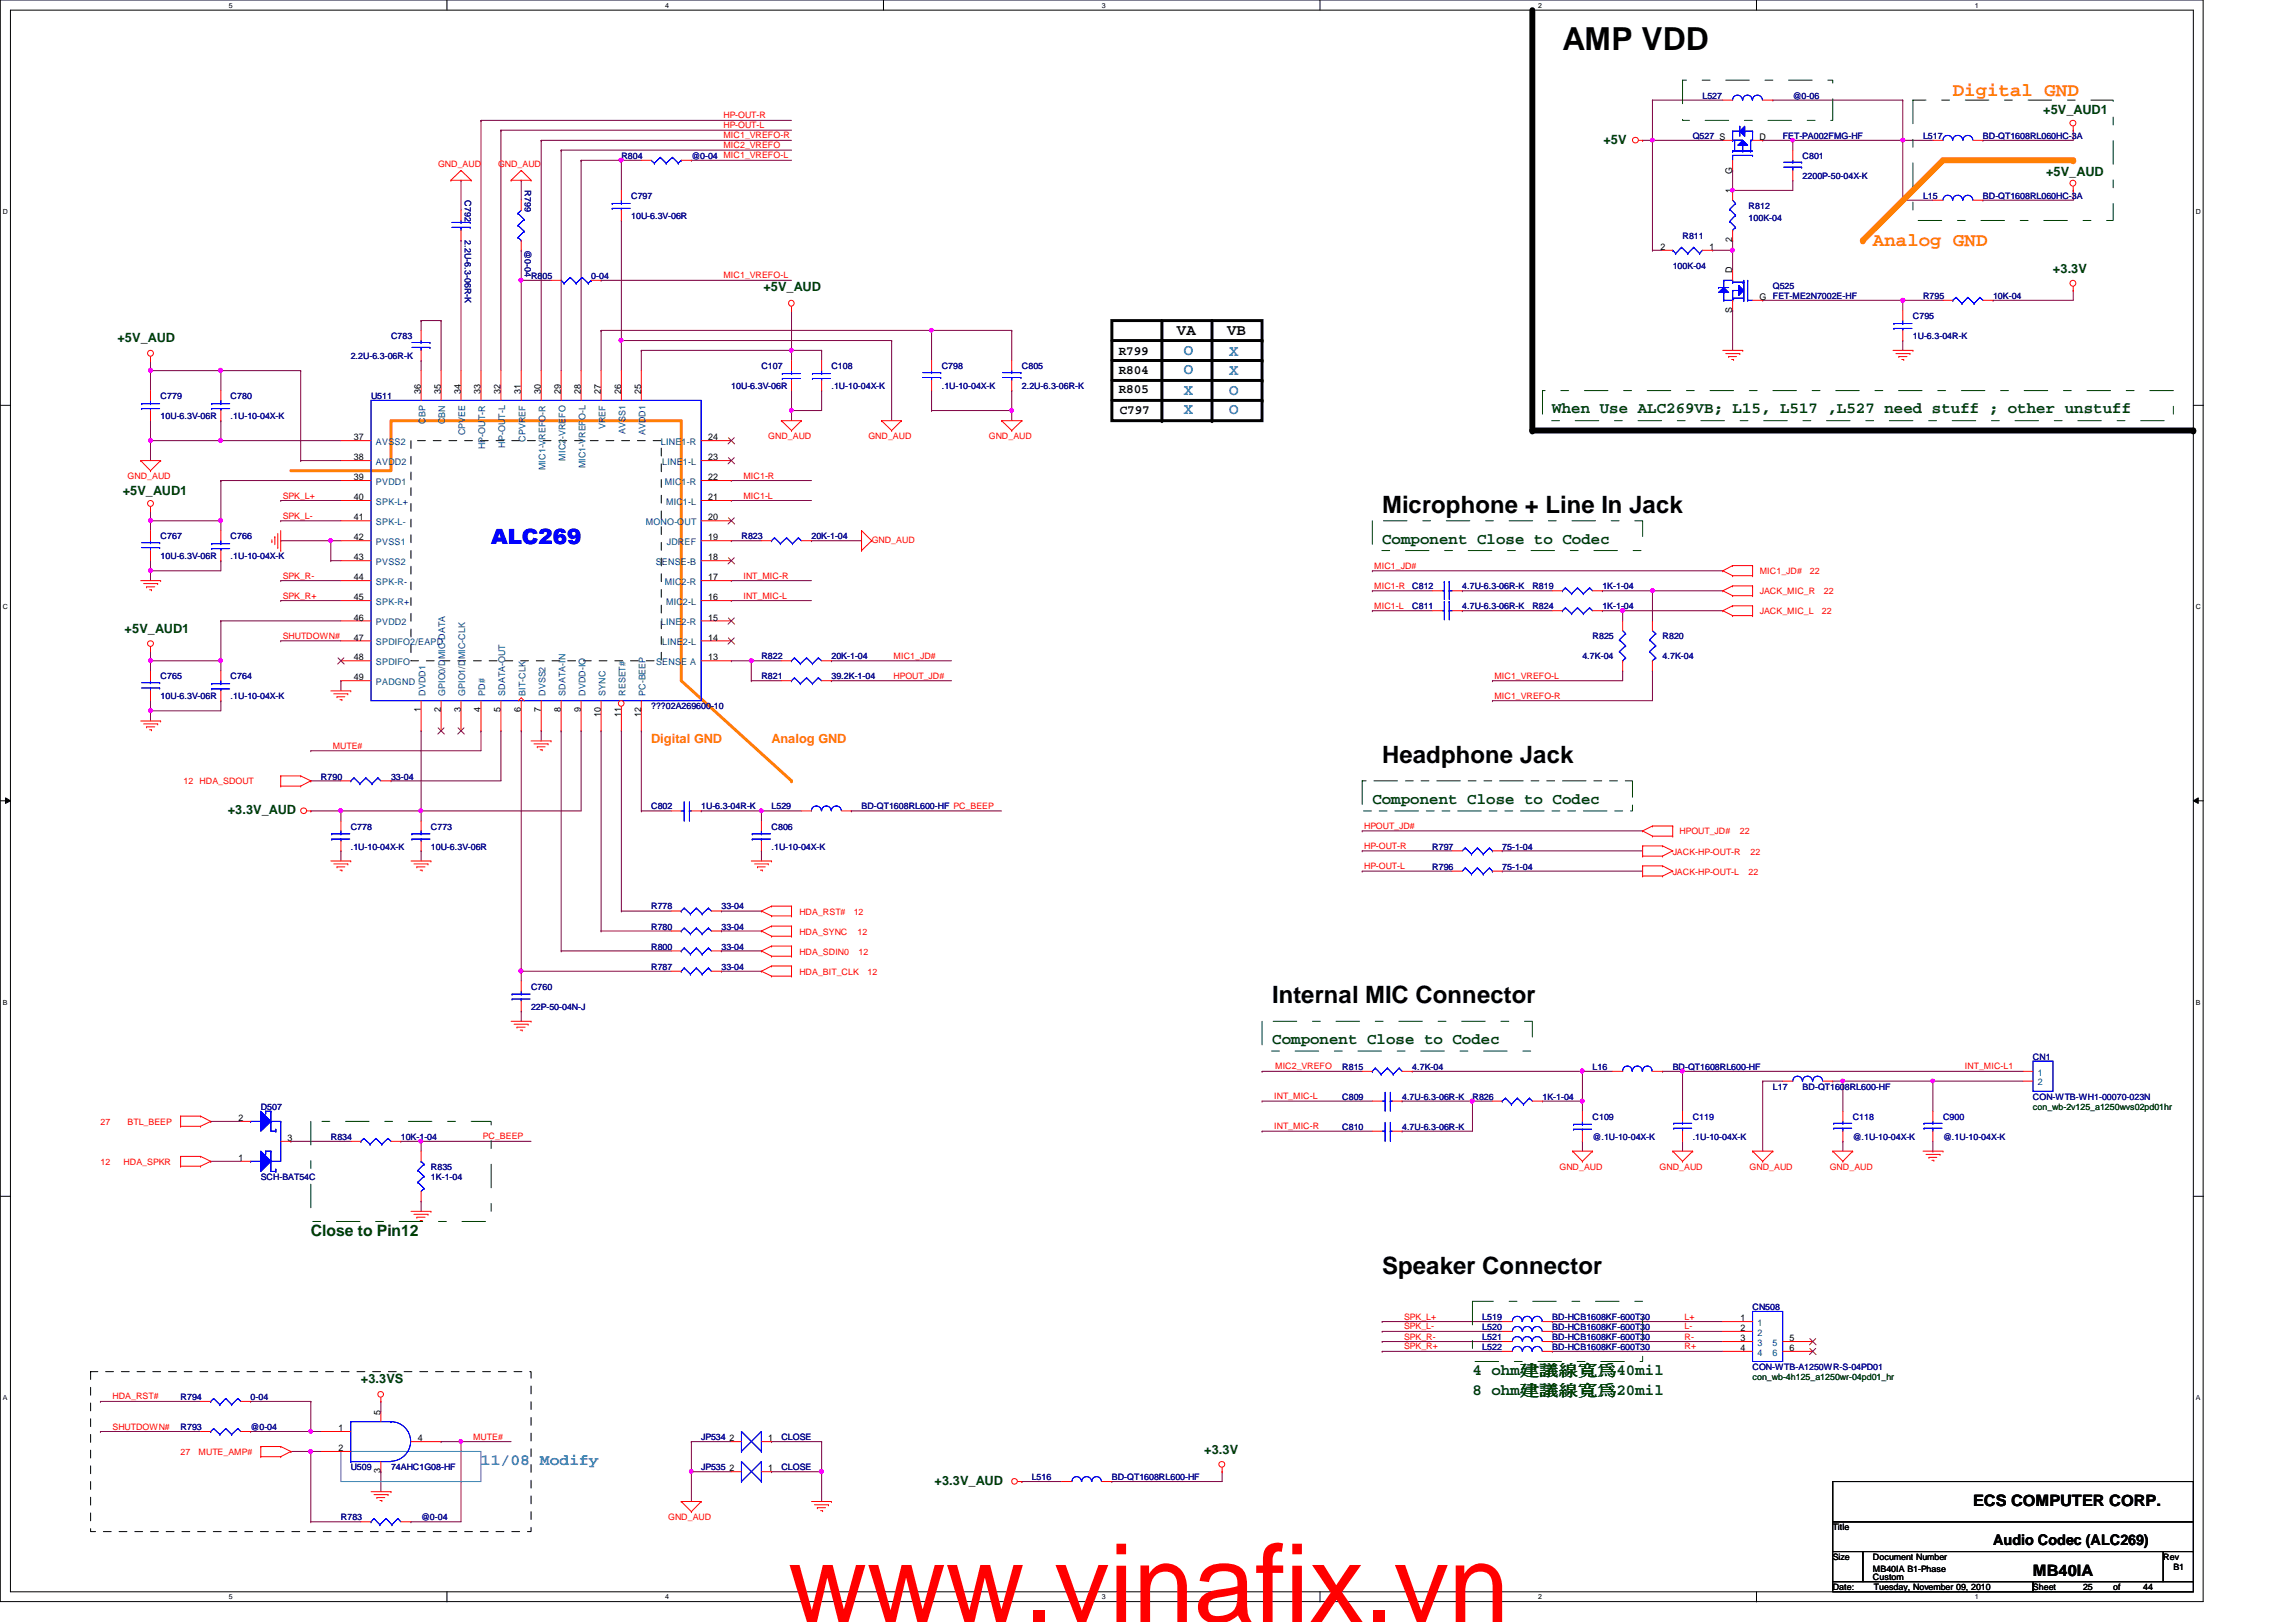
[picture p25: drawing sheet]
<svg xmlns="http://www.w3.org/2000/svg" width="297mm" height="210mm" viewBox="0 0 297 210" stroke-linecap="round" stroke-linejoin="round" font-family="sans-serif">
<defs><g id="words">
<text font-size="14.1" fill="#f00" x="102" y="209.9">www.vinafix.vn</text>
<text font-size="4.1" x="202.1" y="6.4">AMP VDD</text>
<g font-size="3.1">
<text x="178.8" y="66.4">Microphone + Line In Jack</text>
<text x="178.8" y="98.8">Headphone Jack</text>
<text x="164.6" y="129.8">Internal MIC Connector</text>
<text x="178.8" y="164.8">Speaker Connector</text>
</g>
<text font-size="2.7" fill="#00f" x="63.5" y="70.4">ALC269</text>
<g font-size="2.5" fill="#ff8000">
<text x="252.6" y="12.4">Digital GND</text>
<text x="242.3" y="31.8">Analog GND</text>
</g>
<g font-size="2">
<text x="152.3" y="43.3">VA</text>
<text x="158.7" y="43.3">VB</text>
<text x="255.3" y="194.9">ECS COMPUTER CORP.</text>
<text x="263" y="204">MB40IA</text>
</g>
<g font-size="2" fill="#0080ff">
<text x="153.2" y="45.9">O</text>
<text x="159" y="46">X</text>
<text x="153.2" y="48.3">O</text>
<text x="153.2" y="51.1">X</text>
<text x="153.2" y="53.6">X</text>
<text x="159" y="53.6">O</text>
<text x="159" y="48.5">X</text>
<text x="159" y="51.1">O</text>
<text x="62.2" y="189.5">11/08 Modify</text>
</g>
<g font-size="2" fill="#004000">
<text x="200.8" y="53.5">When Use ALC269VB; L15, L517 ,L527 need stuff ; other unstuff</text>
<text x="178.8" y="70.4">Component Close to Codec</text>
<text x="177.5" y="104.1">Component Close to Codec</text>
<text x="164.6" y="135.1">Component Close to Codec</text>
<text x="40.2" y="160">Close to Pin12</text>
<text x="190.5" y="177.9">4 ohm建</text>
<text x="199.2" y="177.9">建建建建40mil</text>
<text x="190.5" y="180.5">8 ohm建</text>
<text x="199.2" y="180.5">建建建建20mil</text>
</g>
<text font-size="1.9" x="257.8" y="200">Audio Codec (ALC269)</text>
<g font-size="1.7" fill="#004000">
<text x="264.3" y="14.8">+5V_AUD1</text>
<text x="207.4" y="18.6">+5V</text>
<text x="264.7" y="22.8">+5V_AUD</text>
<text x="265.6" y="35.3">+3.3V</text>
<text x="98.8" y="37.7">+5V_AUD</text>
<text x="15.2" y="44.3">+5V_AUD</text>
<text x="15.9" y="64.1">+5V_AUD1</text>
<text x="16.1" y="81.9">+5V_AUD1</text>
<text x="29.5" y="105.3">+3.3V_AUD</text>
<text x="46.7" y="179">+3.3VS</text>
<text x="155.8" y="188.2">+3.3V</text>
<text x="120.9" y="192.2">+3.3V_AUD</text>
</g>
<g font-size="1.7">
<text x="144.7" y="45.9">R799</text>
<text x="144.7" y="48.3">R804</text>
<text x="144.7" y="50.8">R805</text>
<text x="144.9" y="53.6">C797</text>
</g>
<g font-size="1.7" fill="#ff8000">
<text x="84.2" y="96.1">Digital GND</text>
<text x="99.8" y="96.1">Analog GND</text>
</g>
<g font-size="1.2">
<text x="224.1" y="22.5" transform="rotate(-90 224.1 22.5)">G</text>
<text x="227.6" y="18.1">D</text>
<text x="224.1" y="25" transform="rotate(-90 224.1 25)">1</text>
<text x="214.8" y="32.3">2</text>
<text x="221.1" y="32.3">1</text>
<text x="224.1" y="35.4" transform="rotate(-90 224.1 35.4)">D</text>
<text x="224.1" y="31.3" transform="rotate(-90 224.1 31.3)">2</text>
<text x="224.1" y="40.5" transform="rotate(-90 224.1 40.5)">S</text>
<text x="227.6" y="38.8">G</text>
<text x="54.4" y="50.9" transform="rotate(-90 54.4 50.9)">36</text>
<text x="57" y="50.9" transform="rotate(-90 57 50.9)">35</text>
<text x="59.6" y="50.9" transform="rotate(-90 59.6 50.9)">34</text>
<text x="62.2" y="50.9" transform="rotate(-90 62.2 50.9)">33</text>
<text x="64.8" y="50.9" transform="rotate(-90 64.8 50.9)">32</text>
<text x="67.4" y="50.9" transform="rotate(-90 67.4 50.9)">31</text>
<text x="70" y="50.9" transform="rotate(-90 70 50.9)">30</text>
<text x="72.6" y="50.9" transform="rotate(-90 72.6 50.9)">29</text>
<text x="75.1" y="50.9" transform="rotate(-90 75.1 50.9)">28</text>
<text x="77.7" y="50.9" transform="rotate(-90 77.7 50.9)">27</text>
<text x="80.3" y="50.9" transform="rotate(-90 80.3 50.9)">26</text>
<text x="82.9" y="50.9" transform="rotate(-90 82.9 50.9)">25</text>
<text x="45.8" y="57">37</text>
<text x="45.8" y="59.6">38</text>
<text x="91.6" y="59.6">23</text>
<text x="91.6" y="57">24</text>
<text x="45.8" y="62.1">39</text>
<text x="45.8" y="64.7">40</text>
<text x="91.6" y="64.7">21</text>
<text x="91.6" y="62.1">22</text>
<text x="45.8" y="69.9">42</text>
<text x="45.8" y="67.4">41</text>
<text x="91.6" y="67.4">20</text>
<text x="91.6" y="69.9">19</text>
<text x="45.8" y="72.5">43</text>
<text x="45.8" y="75.1">44</text>
<text x="45.8" y="77.7">45</text>
<text x="91.6" y="77.7">16</text>
<text x="91.6" y="75.1">17</text>
<text x="91.6" y="72.5">18</text>
<text x="45.8" y="80.3">46</text>
<text x="45.8" y="82.9">47</text>
<text x="91.6" y="82.9">14</text>
<text x="91.6" y="80.3">15</text>
<text x="45.8" y="85.5">48</text>
<text x="45.8" y="88.1">49</text>
<text x="91.6" y="85.5">13</text>
<text x="54.4" y="92.2" transform="rotate(-90 54.4 92.2)">1</text>
<text x="57" y="92.2" transform="rotate(-90 57 92.2)">2</text>
<text x="59.6" y="92.2" transform="rotate(-90 59.6 92.2)">3</text>
<text x="62.2" y="92.2" transform="rotate(-90 62.2 92.2)">4</text>
<text x="64.8" y="92.2" transform="rotate(-90 64.8 92.2)">5</text>
<text x="67.4" y="92.2" transform="rotate(-90 67.4 92.2)">6</text>
<text x="70" y="92.2" transform="rotate(-90 70 92.2)">7</text>
<text x="72.6" y="92.2" transform="rotate(-90 72.6 92.2)">8</text>
<text x="75.1" y="92.2" transform="rotate(-90 75.1 92.2)">9</text>
<text x="77.7" y="92.8" transform="rotate(-90 77.7 92.8)">10</text>
<text x="80.3" y="92.8" transform="rotate(-90 80.3 92.8)">11</text>
<text x="82.9" y="92.8" transform="rotate(-90 82.9 92.8)">12</text>
<text x="30.9" y="145.1">2</text>
<text x="37.2" y="147.7">3</text>
<text x="30.9" y="150.2">1</text>
<text x="225.2" y="171">1</text>
<text x="225.2" y="172.3">2</text>
<text x="225.2" y="173.6">3</text>
<text x="231.5" y="173.6">5</text>
<text x="225.2" y="174.8">4</text>
<text x="231.5" y="174.8">6</text>
<text x="43.8" y="185.2">1</text>
<text x="49.2" y="183.1" transform="rotate(-90 49.2 183.1)">5</text>
<text x="43.8" y="187.8">2</text>
<text x="49.2" y="190.7" transform="rotate(-90 49.2 190.7)">3</text>
<text x="54.1" y="186.5">4</text>
<text x="94.4" y="186.5">2</text>
<text x="94.4" y="190.4">2</text>
<text x="99.4" y="186.5">1</text>
<text x="99.4" y="190.4">1</text>
</g>
<g font-size="1.2" fill="#004080">
<text x="48.6" y="57.6">AVSS2</text>
<text x="55" y="54.8" transform="rotate(-90 55 54.8)">CBP</text>
<text x="57.6" y="54.9" transform="rotate(-90 57.6 54.9)">CBN</text>
<text x="60.2" y="56.3" transform="rotate(-90 60.2 56.3)">CPVEE</text>
<text x="62.8" y="58.1" transform="rotate(-90 62.8 58.1)">HP-OUT-R</text>
<text x="65.4" y="57.9" transform="rotate(-90 65.4 57.9)">HP-OUT-L</text>
<text x="68" y="57.1" transform="rotate(-90 68 57.1)">CPVREF</text>
<text x="73.1" y="59.6" transform="rotate(-90 73.1 59.6)">MIC2-VREFO</text>
<text x="78.3" y="55.5" transform="rotate(-90 78.3 55.5)">VREF</text>
<text x="80.9" y="56.1" transform="rotate(-90 80.9 56.1)">AVSS1</text>
<text x="83.5" y="56.3" transform="rotate(-90 83.5 56.3)">AVDD1</text>
<text x="85.5" y="57.6">LINE1-R</text>
<text x="48.6" y="62.7">PVDD1</text>
<text x="48.6" y="65.3">SPK-L+</text>
<text x="48.6" y="60.2">AVDD2</text>
<text x="70.6" y="60.8" transform="rotate(-90 70.6 60.8)">MIC1-VREFO-R</text>
<text x="75.7" y="60.6" transform="rotate(-90 75.7 60.6)">MIC1-VREFO-L</text>
<text x="85.7" y="60.2">LINE1-L</text>
<text x="86" y="62.7">MIC1-R</text>
<text x="86.2" y="65.3">MIC1-L</text>
<text x="48.6" y="70.5">PVSS1</text>
<text x="48.6" y="67.9">SPK-L-</text>
<text x="83.6" y="67.9">MONO-OUT</text>
<text x="86.3" y="70.5">JDREF</text>
<text x="48.6" y="73.1">PVSS2</text>
<text x="48.6" y="75.7">SPK-R-</text>
<text x="84.8" y="73.1">SENSE-B</text>
<text x="86" y="75.7">MIC2-R</text>
<text x="48.6" y="78.3">SPK-R+</text>
<text x="48.6" y="80.9">PVDD2</text>
<text x="48.6" y="83.5">SPDIFO2/EAPD</text>
<text x="85.5" y="80.9">LINE2-R</text>
<text x="85.7" y="83.5">LINE2-L</text>
<text x="86.2" y="78.3">MIC2-L</text>
<text x="48.6" y="86.1">SPDIFO</text>
<text x="48.6" y="88.6">PADGND</text>
<text x="84.9" y="86.1">SENSE A</text>
<text x="55" y="90" transform="rotate(-90 55 90)">DVDD1</text>
<text x="57.6" y="90" transform="rotate(-90 57.6 90)">GPIO0/DMIC-DATA</text>
<text x="60.2" y="90" transform="rotate(-90 60.2 90)">GPIO1/DMIC-CLK</text>
<text x="62.8" y="90" transform="rotate(-90 62.8 90)">PD#</text>
<text x="65.4" y="90" transform="rotate(-90 65.4 90)">SDATA-OUT</text>
<text x="68" y="90" transform="rotate(-90 68 90)">BIT-CLK</text>
<text x="70.6" y="90" transform="rotate(-90 70.6 90)">DVSS2</text>
<text x="73.1" y="90" transform="rotate(-90 73.1 90)">SDATA-IN</text>
<text x="75.7" y="90" transform="rotate(-90 75.7 90)">DVDD-IO</text>
<text x="78.3" y="90" transform="rotate(-90 78.3 90)">SYNC</text>
<text x="80.9" y="90" transform="rotate(-90 80.9 90)">RESET#</text>
<text x="83.5" y="90" transform="rotate(-90 83.5 90)">PC-BEEP</text>
<text x="263.6" y="139.2">1</text>
<text x="263.6" y="140.5">2</text>
<text x="227.4" y="171.6">1</text>
<text x="227.4" y="172.8">2</text>
<text x="227.4" y="174.2">3</text>
<text x="227.4" y="175.4">4</text>
<text x="229.3" y="174.2">5</text>
<text x="229.3" y="175.4">6</text>
</g>
<g font-size="1.1" fill="#f00">
<text x="93.6" y="17.9">MIC1_VREFO-R</text>
<text x="93.6" y="16.6">HP-OUT-L</text>
<text x="93.6" y="15.3">HP-OUT-R</text>
<text x="56.7" y="21.6">GND_AUD</text>
<text x="64.4" y="21.6">GND_AUD</text>
<text x="93.6" y="19.2">MIC2_VREFO</text>
<text x="93.6" y="36">MIC1_VREFO-L</text>
<text x="99.4" y="56.8">GND_AUD</text>
<text x="112.3" y="56.8">GND_AUD</text>
<text x="127.9" y="56.8">GND_AUD</text>
<text x="16.5" y="62">GND_AUD</text>
<text x="36.6" y="64.5">SPK_L+</text>
<text x="96.2" y="64.5">MIC1-L</text>
<text x="96.2" y="61.9">MIC1-R</text>
<text x="36.6" y="67.1">SPK_L-</text>
<text x="112.8" y="70.3">GND_AUD</text>
<text x="36.6" y="77.5">SPK_R+</text>
<text x="36.6" y="74.9">SPK_R-</text>
<text x="96.2" y="77.5">INT_MIC-L</text>
<text x="96.2" y="74.9">INT_MIC-R</text>
<text x="177.8" y="76.2">MIC1-R</text>
<text x="177.8" y="73.6">MIC1_JD#</text>
<text x="227.7" y="74.3">MIC1_JD#</text>
<text x="227.7" y="76.9">JACK_MIC_R</text>
<text x="234.1" y="74.3">22</text>
<text x="236" y="76.9">22</text>
<text x="36.6" y="82.7">SHUTDOWN#</text>
<text x="177.8" y="78.8">MIC1-L</text>
<text x="227.7" y="79.5">JACK_MIC_L</text>
<text x="235.7" y="79.5">22</text>
<text x="115.6" y="87.8">HPOUT_JD#</text>
<text x="115.6" y="85.3">MIC1_JD#</text>
<text x="193.3" y="87.8">MIC1_VREFO-L</text>
<text x="193.3" y="90.4">MIC1_VREFO-R</text>
<text x="23.7" y="101.5">12</text>
<text x="25.8" y="101.5">HDA_SDOUT</text>
<text x="43" y="96.9">MUTE#</text>
<text x="176.5" y="107.3">HPOUT_JD#</text>
<text x="217.3" y="108">HPOUT_JD#</text>
<text x="225.1" y="108">22</text>
<text x="176.5" y="109.9">HP-OUT-R</text>
<text x="176.5" y="112.5">HP-OUT-L</text>
<text x="216.4" y="110.7">JACK-HP-OUT-R</text>
<text x="216.4" y="113.3">JACK-HP-OUT-L</text>
<text x="226.2" y="113.3">22</text>
<text x="226.5" y="110.7">22</text>
<text x="103.4" y="118.4">HDA_RST#</text>
<text x="110.4" y="118.4">12</text>
<text x="103.4" y="123.5">HDA_SDIN0</text>
<text x="103.4" y="120.9">HDA_SYNC</text>
<text x="111" y="120.9">12</text>
<text x="111.1" y="123.5">12</text>
<text x="103.4" y="126.1">HDA_BIT_CLK</text>
<text x="112.2" y="126.1">12</text>
<text x="164.8" y="142.2">INT_MIC-L</text>
<text x="165" y="138.4">MIC2_VREFO</text>
<text x="254.2" y="138.4">INT_MIC-L1</text>
<text x="13" y="145.5">27</text>
<text x="16.5" y="145.5">BTL_BEEP</text>
<text x="62.5" y="147.4">PC_BEEP</text>
<text x="164.8" y="146.1">INT_MIC-R</text>
<text x="13" y="150.7">12</text>
<text x="16" y="150.7">HDA_SPKR</text>
<text x="201.8" y="151.4">GND_AUD</text>
<text x="214.7" y="151.4">GND_AUD</text>
<text x="226.4" y="151.4">GND_AUD</text>
<text x="236.7" y="151.4">GND_AUD</text>
<text x="181.6" y="172">SPK_L-</text>
<text x="181.6" y="170.8">SPK_L+</text>
<text x="181.6" y="173.4">SPK_R-</text>
<text x="217.9" y="173.4">R-</text>
<text x="217.9" y="172">L-</text>
<text x="217.9" y="170.8">L+</text>
<text x="181.6" y="174.6">SPK_R+</text>
<text x="217.9" y="174.6">R+</text>
<text x="14.6" y="181.1">HDA_RST#</text>
<text x="14.6" y="185">SHUTDOWN#</text>
<text x="23.4" y="188.3">27</text>
<text x="25.7" y="188.3">MUTE_AMP#</text>
<text x="61.2" y="186.3">MUTE#</text>
<text x="86.4" y="196.7">GND_AUD</text>
</g>
<g font-size="1.1" fill="#000080">
<text x="219" y="17.9">Q527 S</text>
<text x="220.3" y="12.8">L527</text>
<text x="230.6" y="17.9">FET-PA002FMG-HF</text>
<text x="231.9" y="12.8">@0-06</text>
<text x="248.8" y="17.9">L517</text>
<text x="256.5" y="17.9">BD-QT1608RL060HC-3A</text>
<text x="80.4" y="20.5">R804</text>
<text x="89.4" y="20.5">@0-04 MIC1_VREFO-L</text>
<text x="233.2" y="20.5">C801</text>
<text x="233.2" y="23.2">2200P-50-04X-K</text>
<text x="60.2" y="25.9" transform="rotate(90 60.2 25.9)">C792</text>
<text x="67.9" y="24.6" transform="rotate(90 67.9 24.6)">R799</text>
<text x="81.7" y="25.7">C797</text>
<text x="81.7" y="28.3">10U-6.3V-06R</text>
<text x="226.2" y="27">R812</text>
<text x="226.2" y="28.6">100K-04</text>
<text x="248.8" y="25.7">L15</text>
<text x="256.5" y="25.7">BD-QT1608RL060HC-3A</text>
<text x="60.2" y="31.1" transform="rotate(90 60.2 31.1)">2.2U-6.3-06R-K</text>
<text x="67.9" y="32.4" transform="rotate(90 67.9 32.4)">@0-04</text>
<text x="216.4" y="34.8">100K-04</text>
<text x="217.7" y="30.9">R811</text>
<text x="68.7" y="36.1">R805</text>
<text x="76.5" y="36.1">0-04</text>
<text x="229.4" y="37.4">Q525</text>
<text x="229.4" y="38.7">FET-ME2N7002E-HF</text>
<text x="247.5" y="41.3">C795</text>
<text x="248.8" y="38.7">R795</text>
<text x="257.8" y="38.7">10K-04</text>
<text x="45.4" y="46.4">2.2U-6.3-06R-K</text>
<text x="50.6" y="43.9">C783</text>
<text x="98.5" y="47.8">C107</text>
<text x="107.6" y="47.8">C108</text>
<text x="121.8" y="47.8">C798</text>
<text x="132.2" y="47.8">C805</text>
<text x="247.5" y="43.9">1U-6.3-04R-K</text>
<text x="20.8" y="51.6">C779</text>
<text x="29.8" y="51.6">C780</text>
<text x="48" y="51.6">U511</text>
<text x="94.6" y="50.3">10U-6.3V-06R</text>
<text x="107.6" y="50.3">.1U-10-04X-K</text>
<text x="121.8" y="50.3">.1U-10-04X-K</text>
<text x="132.2" y="50.3">2.2U-6.3-06R-K</text>
<text x="20.8" y="54.2">10U-6.3V-06R</text>
<text x="29.8" y="54.2">.1U-10-04X-K</text>
<text x="20.8" y="69.8">C767</text>
<text x="29.8" y="69.8">C766</text>
<text x="95.9" y="69.8">R823</text>
<text x="105" y="69.8">20K-1-04</text>
<text x="20.8" y="72.3">10U-6.3V-06R</text>
<text x="29.8" y="72.3">.1U-10-04X-K</text>
<text x="182.7" y="76.2">C812</text>
<text x="189.2" y="76.2">4.7U-6.3-06R-K</text>
<text x="198.2" y="76.2">R819</text>
<text x="207.3" y="76.2">1K-1-04</text>
<text x="182.7" y="78.8">C811</text>
<text x="189.2" y="78.8">4.7U-6.3-06R-K</text>
<text x="198.2" y="78.8">R824</text>
<text x="206" y="82.7">R825</text>
<text x="207.3" y="78.8">1K-1-04</text>
<text x="215.1" y="82.7">R820</text>
<text x="20.8" y="87.9">C765</text>
<text x="29.8" y="87.9">C764</text>
<text x="98.5" y="87.9">R821</text>
<text x="98.5" y="85.3">R822</text>
<text x="107.6" y="87.9">39.2K-1-04</text>
<text x="107.6" y="85.3">20K-1-04</text>
<text x="204.7" y="85.3">4.7K-04</text>
<text x="215.1" y="85.3">4.7K-04</text>
<text x="20.8" y="90.5">10U-6.3V-06R</text>
<text x="29.8" y="90.5">.1U-10-04X-K</text>
<text x="84.2" y="91.8">???02A269600-10</text>
<text x="41.5" y="100.9">R790</text>
<text x="50.6" y="100.9">33-04</text>
<text x="45.4" y="107.4">C778</text>
<text x="55.7" y="107.4">C773</text>
<text x="84.2" y="104.7">C802</text>
<text x="90.7" y="104.7">1U-6.3-04R-K</text>
<text x="99.8" y="104.7">L529</text>
<text x="99.8" y="107.4">C806</text>
<text x="111.5" y="104.7">BD-QT1608RL600-HF PC_BEEP</text>
<text x="45.4" y="109.9">.1U-10-04X-K</text>
<text x="55.7" y="109.9">10U-6.3V-06R</text>
<text x="99.8" y="109.9">.1U-10-04X-K</text>
<text x="185.3" y="109.9">R797</text>
<text x="185.3" y="112.5">R796</text>
<text x="194.3" y="109.9">75-1-04</text>
<text x="194.3" y="112.5">75-1-04</text>
<text x="84.2" y="117.7">R778</text>
<text x="93.3" y="117.7">33-04</text>
<text x="84.2" y="125.5">R787</text>
<text x="84.2" y="120.3">R780</text>
<text x="84.2" y="122.9">R800</text>
<text x="93.3" y="125.5">33-04</text>
<text x="93.3" y="120.3">33-04</text>
<text x="93.3" y="122.9">33-04</text>
<text x="68.7" y="128.1">C760</text>
<text x="68.7" y="130.6">22P-50-04N-J</text>
<text x="263" y="137.1">CN1</text>
<text x="33.7" y="143.6">D507</text>
<text x="173.6" y="138.4">R815</text>
<text x="173.6" y="142.3">C809</text>
<text x="181.4" y="142.3">4.7U-6.3-06R-K</text>
<text x="182.7" y="138.4">4.7K-04</text>
<text x="190.5" y="142.3">R826</text>
<text x="199.6" y="142.3">1K-1-04</text>
<text x="206" y="138.4">L16</text>
<text x="216.4" y="138.4">BD-QT1608RL600-HF</text>
<text x="229.4" y="141">L17</text>
<text x="233.2" y="141">BD-QT1608RL600-HF</text>
<text x="263" y="142.3">CON-WTB-WH1-00070-023N</text>
<text x="42.8" y="147.5">R834</text>
<text x="51.9" y="147.5">10K-1-04</text>
<text x="173.6" y="146.2">C810</text>
<text x="181.4" y="146.2">4.7U-6.3-06R-K</text>
<text x="206" y="144.9">C109</text>
<text x="206" y="147.5">@.1U-10-04X-K</text>
<text x="219" y="147.5">.1U-10-04X-K</text>
<text x="239.7" y="147.5">@.1U-10-04X-K</text>
<text x="251.4" y="147.5">@.1U-10-04X-K</text>
<text x="33.7" y="152.7">SCH-BAT54C</text>
<text x="55.7" y="151.4">R835</text>
<text x="55.7" y="152.7">1K-1-04</text>
<text x="191.8" y="172.1">L520</text>
<text x="191.8" y="170.8">L519</text>
<text x="191.8" y="173.4">L521</text>
<text x="200.8" y="172.1">BD-HCB1608KF-600T30</text>
<text x="200.8" y="170.8">BD-HCB1608KF-600T30</text>
<text x="200.8" y="173.4">BD-HCB1608KF-600T30</text>
<text x="226.7" y="169.5">CN508</text>
<text x="191.8" y="174.7">L522</text>
<text x="200.8" y="174.7">BD-HCB1608KF-600T30</text>
<text x="226.7" y="177.3">CON-WTB-A1250WR-S-04PD01</text>
<text x="23.4" y="181.2">R794</text>
<text x="23.4" y="185.1">R793</text>
<text x="32.4" y="181.2">0-04</text>
<text x="32.4" y="185.1">@0-04</text>
<text x="45.4" y="190.2">U509</text>
<text x="50.6" y="190.2">74AHC1G08-HF</text>
<text x="90.7" y="186.4">JP534</text>
<text x="90.7" y="190.2">JP535</text>
<text x="101.1" y="186.4">CLOSE</text>
<text x="101.1" y="190.2">CLOSE</text>
<text x="133.5" y="191.6">L516</text>
<text x="143.8" y="191.6">BD-QT1608RL600-HF</text>
<text x="44.1" y="196.7">R783</text>
<text x="54.5" y="196.7">@0-04</text>
</g>
<g font-size="1.1" fill="#004000">
<text x="263" y="143.6">con_wb-2v125_a1250wvs02pd01hr</text>
<text x="226.7" y="178.6">con_wb-4h125_a1250wr-04pd01_hr</text>
</g>
<g font-size="1.1" fill="#0000a0">
<text x="219" y="144.9">C119</text>
<text x="239.7" y="144.9">C118</text>
<text x="251.4" y="144.9">C900</text>
</g>
<g font-size="1.1">
<text x="237.1" y="198">Title</text>
<text x="237.1" y="201.9">Size</text>
<text x="242.3" y="201.9">Document Number</text>
<text x="242.3" y="203.5">MB40IA B1-Phase</text>
<text x="279.9" y="201.9">Rev</text>
<text x="281.2" y="203.2">B1</text>
<text x="237.1" y="205.8">Date:</text>
<text x="242.3" y="204.5">Custom</text>
<text x="242.4" y="205.8">Tuesday, November 09, 2010</text>
<text x="263" y="205.8">Sheet</text>
<text x="269.5" y="205.8">25</text>
<text x="273.4" y="205.8">of</text>
<text x="277.3" y="205.8">44</text>
</g>
<g font-size=".9">
<text x="29.6" y="1">5</text>
<text x="86.1" y="1">4</text>
<text x="142.5" y="1">3</text>
<text x="199" y="1">2</text>
<text x="255.5" y="1">1</text>
<text x=".4" y="27.7">D</text>
<text x="284.1" y="27.7">D</text>
<text x=".4" y="78.8">C</text>
<text x="284.1" y="78.8">C</text>
<text x=".4" y="130">B</text>
<text x="284.1" y="130">B</text>
<text x=".4" y="181.2">A</text>
<text x="284.1" y="181.2">A</text>
<text x="29.6" y="207">5</text>
<text x="86.1" y="207">4</text>
<text x="142.5" y="207">3</text>
<text x="199" y="207">2</text>
<text x="255.5" y="207">1</text>
</g>
</g></defs>
<path d="M0 0h285v207.3h-285zM1.4 1.3h282.4v204.7h-282.4z" fill="none" stroke="#000" stroke-width=".13"/>
<g fill="#fff">
<path d="M29.6 .2h.5v1h-.5z"/>
<path d="M29.6 206.2h.5v1h-.5z"/>
</g>
<path d="M57.8 0v1.3M57.8 206v1.3" fill="none" stroke="#000" stroke-width=".13"/>
<g fill="#fff">
<path d="M86.1 .2h.5v1h-.5z"/>
<path d="M86.1 206.2h.5v1h-.5z"/>
</g>
<path d="M114.3 0v1.3M114.3 206v1.3" fill="none" stroke="#000" stroke-width=".13"/>
<g fill="#fff">
<path d="M142.5 .2h.5v1h-.5z"/>
<path d="M142.5 206.2h.5v1h-.5z"/>
</g>
<path d="M170.8 0v1.3M170.8 206v1.3" fill="none" stroke="#000" stroke-width=".13"/>
<g fill="#fff">
<path d="M199 .2h.5v1h-.5z"/>
<path d="M199 206.2h.5v1h-.5z"/>
</g>
<path d="M227.2 0v1.3M227.2 206v1.3" fill="none" stroke="#000" stroke-width=".13"/>
<g fill="#fff">
<path d="M255.5 .2h.5v1h-.5z"/>
<path d="M255.5 206.2h.5v1h-.5z"/>
<path d="M.4 26.9h.6v1h-.6z"/>
<path d="M284.1 26.9h.6v1h-.6z"/>
<path d="M.4 78h.6v1h-.6z"/>
<path d="M284.1 78h.6v1h-.6z"/>
</g>
<path d="M0 52.5h1.4M283.8 52.5h1.3" fill="none" stroke="#000" stroke-width=".13"/>
<g fill="#fff">
<path d="M.4 129.2h.6v1h-.6z"/>
<path d="M284.1 129.2h.6v1h-.6z"/>
</g>
<path d="M0 103.6h1.4M.7 103.3l.7 .3-.7 .4zM283.8 103.6l.6-.3v.7zM283.8 103.6h1.3" fill="none" stroke="#000" stroke-width=".13"/>
<path d="M.7 103.3l.7 .3-.7 .4zM283.8 103.6l.6-.3v.7z" fill="#000"/>
<g fill="#fff">
<path d="M.4 180.4h.5v1h-.5z"/>
<path d="M284.1 180.4h.5v1h-.5z"/>
</g>
<path d="M0 154.8h1.4M283.8 154.8h1.3" fill="none" stroke="#000" stroke-width=".13"/>
<path d="M62.2 15.6h.1M62.2 15.6v32.4M105 70h.1M105 70h6.5M107.6 88.1h.1M107.6 88.1h15.5M194.3 112.7h.1M194.3 110.1h.1M194.3 112.7h18.2M194.3 110.1h18.2M89.4 190.5h.1M89.4 190.5v3.8" fill="none" stroke="#800040" stroke-width=".13"/>
<path d="M89.3 190.2h.1l.2 .1v.3l-.2 .1-.1-.1z" fill-rule="evenodd" fill="#f0f"/>
<path d="M89.3 190.2h.1l.2 .1v.3l-.2 .1-.1-.1z" fill="none" stroke="#f0f" stroke-width=".13"/>
<path d="M99.8 190.5h.1M99.8 190.5h6.5" fill="none" stroke="#800040" stroke-width=".13"/>
<circle cx="106.3" cy="190.4" r=".26" fill="#f0f"/>
<circle cx="106.3" cy="190.4" r=".26" fill="none" stroke="#f0f" stroke-width=".13"/>
<g fill="none" stroke="#800040" stroke-width=".13">
<path d="M177.5 76.5h.1M177.5 79h.1M177.5 76.5h7.8M177.5 79h7.8M209.9 79h.1M209.9 79h13M89.4 190.5h.1M89.4 186.6h.1M89.4 190.5h5.2M89.4 186.6h5.2M89.4 186.6v3.9M99.8 186.6h.1"/>
<path d="M99.8 186.6h6.5M106.3 190.5h.1M106.3 186.6h.1M106.3 186.6v7.7"/>
</g>
<circle cx="209.9" cy="79" r=".25" fill="#f0f"/>
<circle cx="209.9" cy="79" r=".25" fill="none" stroke="#f0f" stroke-width=".13"/>
<path d="M213.8 76.5h.1M213.8 76.5h9.1M193.1 88.1h.1M193.1 88.1h16.8" fill="none" stroke="#800040" stroke-width=".13"/>
<circle cx="213.8" cy="76.4" r=".25" fill="#f0f"/>
<circle cx="213.8" cy="76.4" r=".25" fill="none" stroke="#f0f" stroke-width=".13"/>
<g fill="none" stroke="#800040" stroke-width=".13">
<path d="M42.8 70h.1M42.8 70v2.6M42.8 70h1.3M189.2 79h.1M189.2 76.5h.1M189.2 79h11.6M189.2 76.5h11.6M40.2 97.2h.1M40.2 97.2h22M209.9 86.8h.1M209.9 86.8v1.3M213.8 86.8h.1"/>
<path d="M213.8 86.8v3.9"/>
</g>
<path d="M42.6 69.8h.3l.1 .1-.1 .2-.1 .1-.2-.1z" fill-rule="evenodd" fill="#f0f"/>
<path d="M42.6 69.8h.3l.1 .1-.1 .2-.1 .1-.2-.1z" fill="none" stroke="#f0f" stroke-width=".13"/>
<path d="M19.5 73.9h.1M19.5 73.9v1.2M44.1 88.1h.1M44.1 88.1v1.3M67.4 125.7h.1M67.4 125.7v1.3" fill="none" stroke="#800040" stroke-width=".13"/>
<circle cx="67.4" cy="125.6" r=".26" fill="#f0f"/>
<circle cx="67.4" cy="125.6" r=".26" fill="none" stroke="#f0f" stroke-width=".13"/>
<path d="M72.6 19.4h.1M72.6 19.4v28.6M59.6 23.3h.1M59.6 31.1h.1M59.6 23.3v3.9M59.6 31.1v16.9M28.6 57h.1M28.6 57h15.5M28.6 62.2h.1M28.6 62.2v5.2" fill="none" stroke="#800040" stroke-width=".13"/>
<circle cx="28.5" cy="57" r=".25" fill="#f0f"/>
<circle cx="28.5" cy="57" r=".25" fill="none" stroke="#f0f" stroke-width=".13"/>
<path d="M97.2 88.1h.1M97.2 85.5h.1M97.2 88.1h3.9M97.2 85.5v2.6M97.2 85.5h3.9M176.2 110.1h.1M176.2 112.7h.1M176.2 110.1h11.7M176.2 112.7h11.7" fill="none" stroke="#800040" stroke-width=".13"/>
<circle cx="97.2" cy="85.5" r=".25" fill="#f0f"/>
<circle cx="97.2" cy="85.5" r=".25" fill="none" stroke="#f0f" stroke-width=".13"/>
<path d="M54.5 46.7h.1M54.5 41.5h.1M54.5 46.7v1.3M54.5 41.5h2.6M57.1 41.5h.1M57.1 41.5v6.5M19.5 67.4h.1M19.5 67.4h9.1" fill="none" stroke="#800040" stroke-width=".13"/>
<circle cx="28.5" cy="67.4" r=".26" fill="#f0f"/>
<circle cx="28.5" cy="67.4" r=".26" fill="none" stroke="#f0f" stroke-width=".13"/>
<circle cx="19.5" cy="67.4" r=".26" fill="#f0f"/>
<circle cx="19.5" cy="67.4" r=".26" fill="none" stroke="#f0f" stroke-width=".13"/>
<path d="M19.5 66.1h.1M19.5 66.1v1.3M163.3 138.6h.1M163.3 138.6h12.9M199.6 142.5h.1M199.6 142.5h5.1M204.7 142.5h.1M204.7 142.5v1.3" fill="none" stroke="#800040" stroke-width=".13"/>
<path d="M204.5 142.3l.2-.1 .2 .2v.3h-.2h-.2z" fill-rule="evenodd" fill="#f0f"/>
<path d="M204.5 142.3l.2-.1 .2 .2v.3h-.2h-.2z" fill="none" stroke="#f0f" stroke-width=".13"/>
<path d="M182.7 138.6h.1M182.7 138.6h22M204.7 138.6h.1M204.7 138.6v3.9M163.3 142.5h.1M163.3 146.4h.1M163.3 142.5h14.2M163.3 146.4h14.2" fill="none" stroke="#800040" stroke-width=".13"/>
<path d="M204.5 138.4l.2-.1 .2 .2v.3l-.2 .1-.2-.1z" fill-rule="evenodd" fill="#f0f"/>
<path d="M204.5 138.4l.2-.1 .2 .2v.3l-.2 .1-.2-.1z" fill="none" stroke="#f0f" stroke-width=".13"/>
<g fill="none" stroke="#800040" stroke-width=".13">
<path d="M72.6 19.4h.1M72.6 19.4h29.8M94.6 64.8h.1M94.6 62.2h.1M94.6 64.8h10.4M94.6 62.2h10.4M54.5 94.6h.1M54.5 94.6v10.3M70 94.6h.1M70 94.6v1.3M54.5 110.1h.1M54.5 110.1v1.3"/>
<path d="M181.4 146.4h.1M181.4 142.5h.1M181.4 146.4h9.1M181.4 142.5h9.1M204.7 147.7h.1M204.7 147.7v1.3M200.8 174.9h.1M200.8 174.9h22.1"/>
</g>
<circle cx="54.4" cy="104.9" r=".25" fill="#f0f"/>
<circle cx="54.4" cy="104.9" r=".25" fill="none" stroke="#f0f" stroke-width=".13"/>
<path d="M44.1 110.1h.1M44.1 104.9h.1M44.1 110.1v1.3M44.1 104.9h10.4" fill="none" stroke="#800040" stroke-width=".13"/>
<path d="M43.9 104.7h.3l.1 .2-.1 .2-.1 .1-.2-.1z" fill-rule="evenodd" fill="#f0f"/>
<path d="M43.9 104.7h.3l.1 .2-.1 .2-.1 .1-.2-.1z" fill="none" stroke="#f0f" stroke-width=".13"/>
<path d="M44.1 104.9h.1M44.1 104.9v1.4M54.5 104.9h.1M54.5 104.9v1.4" fill="none" stroke="#800040" stroke-width=".13"/>
<path d="M43.9 104.7h.3l.1 .2-.1 .2-.1 .1-.2-.1z" fill-rule="evenodd" fill="#f0f"/>
<path d="M43.9 104.7h.3l.1 .2-.1 .2-.1 .1-.2-.1z" fill="none" stroke="#f0f" stroke-width=".13"/>
<path d="M64.8 94.6h.1M64.8 94.6v6.4M75.2 94.6h.1M75.2 94.6v10.3M40.2 104.9h.1M40.2 104.9h3.9" fill="none" stroke="#800040" stroke-width=".13"/>
<path d="M43.9 104.7h.3l.1 .2-.1 .2-.1 .1-.2-.1z" fill-rule="evenodd" fill="#f0f"/>
<path d="M43.9 104.7h.3l.1 .2-.1 .2-.1 .1-.2-.1z" fill="none" stroke="#f0f" stroke-width=".13"/>
<path d="M102.4 53.1h.1M102.4 53.1v1.3M94.6 77.7h.1M94.6 77.7h10.4M36.3 82.9h.1M36.3 82.9h7.8M83 94.6h.1M83 94.6v10.3M107.6 85.5h.1M107.6 85.5h15.5" fill="none" stroke="#800040" stroke-width=".13"/>
<path d="M102.2 52.9h.3l.1 .2-.1 .2h-.1h-.2z" fill-rule="evenodd" fill="#f0f"/>
<path d="M102.2 52.9h.3l.1 .2-.1 .2h-.1h-.2z" fill="none" stroke="#f0f" stroke-width=".13"/>
<path d="M19.5 57h.1M19.5 57h9.1" fill="none" stroke="#800040" stroke-width=".13"/>
<circle cx="19.5" cy="57" r=".25" fill="#f0f"/>
<circle cx="19.5" cy="57" r=".25" fill="none" stroke="#f0f" stroke-width=".13"/>
<path d="M19.5 57h.1M19.5 57v2.6M37.6 147.7h.1M37.6 147.7h7.8M54.5 147.7h.1M54.5 147.7h14.2M178.8 172.3h.1M178.8 171h.1M178.8 172.3h15.5M178.8 171h15.5" fill="none" stroke="#800040" stroke-width=".13"/>
<circle cx="54.4" cy="147.7" r=".25" fill="#f0f"/>
<circle cx="54.4" cy="147.7" r=".25" fill="none" stroke="#f0f" stroke-width=".13"/>
<g fill="none" stroke="#800040" stroke-width=".13">
<path d="M75.2 20.7h.1M75.2 20.7v27.3M54.5 41.5h.1M54.5 41.5v1.3M77.8 42.8h.1M77.8 42.8v5.2M80.4 44.1h.1M80.4 44.1v3.9M83 45.3h.1M83 45.3v2.7M102.4 50.5h.1M102.4 45.3h.1"/>
<path d="M102.4 50.5v2.6M102.4 45.3h3.9M106.3 50.5h.1M106.3 50.5v2.6M94.6 75.1h.1M94.6 75.1h10.4M51.9 147.7h.1M51.9 147.7h2.6M54.5 147.7h.1M54.5 155.4h.1M54.5 147.7v1.3M54.5 155.4v1.4"/>
<path d="M178.8 174.9h.1M178.8 173.6h.1M178.8 174.9h15.5M178.8 173.6h15.5"/>
</g>
<path d="M102.2 45.1h.2l.2 .1-.1 .3-.1 .1-.2-.1z" fill-rule="evenodd" fill="#f0f"/>
<path d="M102.2 45.1h.2l.2 .1-.1 .3-.1 .1-.2-.1z" fill="none" stroke="#f0f" stroke-width=".13"/>
<path d="M120.5 42.8h.1M120.5 42.8v3.9M120.5 42.8h10.4" fill="none" stroke="#800040" stroke-width=".13"/>
<path d="M120.3 42.6h.4v.1v.2l-.2 .1-.2-.1z" fill-rule="evenodd" fill="#f0f"/>
<path d="M120.3 42.6h.4v.1v.2l-.2 .1-.2-.1z" fill="none" stroke="#f0f" stroke-width=".13"/>
<g fill="none" stroke="#800040" stroke-width=".13">
<path d="M19.5 48h.1M19.5 48h9.1M80.4 44.1h.1M80.4 44.1h35M102.4 53.1h.1M102.4 45.3h.1M102.4 53.1h3.9M102.4 45.3v1.4M106.3 45.3h.1M106.3 45.3v1.4M115.4 44.1h.1M115.4 44.1v10.3"/>
<path d="M77.8 94.6h.1M77.8 94.6v25.9M80.4 94.6h.1M80.4 94.6v23.3"/>
</g>
<circle cx="19.5" cy="47.9" r=".26" fill="#f0f"/>
<circle cx="19.5" cy="47.9" r=".26" fill="none" stroke="#f0f" stroke-width=".13"/>
<g fill="none" stroke="#800040" stroke-width=".13">
<path d="M70 18.2h.1M70 18.2h32.4M80.4 20.7h.1M80.4 20.7h2.6M19.5 54.4h.1M19.5 46.7h.1M19.5 48h.1M19.5 46.7v3.8M19.5 54.4v2.6M28.6 48h.1M28.6 54.4h.1M28.6 48v2.5"/>
<path d="M28.6 54.4v2.6M28.6 48h10.3M62.2 94.6h.1M62.2 94.6v2.6M72.6 94.6h.1M72.6 94.6v28.5M67.4 130.9h.1M67.4 125.7h.1M67.4 125.7h19.5M67.4 130.9v1.3M72.6 123.1h.1M72.6 123.1h14.3"/>
<path d="M93.3 125.7h.1M93.3 123.1h.1M93.3 125.7h5.2M93.3 123.1h5.2"/>
</g>
<circle cx="28.5" cy="47.9" r=".26" fill="#f0f"/>
<circle cx="28.5" cy="47.9" r=".26" fill="none" stroke="#f0f" stroke-width=".13"/>
<path d="M38.9 59.6h.1M38.9 48h.1M38.9 59.6h5.2M38.9 48v11.6M90.7 104.9h.1M90.7 104.9h13M98.5 104.9h.1" fill="none" stroke="#800040" stroke-width=".13"/>
<path d="M98.3 104.7h.3l.1 .2-.1 .2-.1 .1-.2-.1z" fill-rule="evenodd" fill="#f0f"/>
<path d="M98.3 104.7h.3l.1 .2-.1 .2-.1 .1-.2-.1z" fill="none" stroke="#f0f" stroke-width=".13"/>
<g fill="none" stroke="#800040" stroke-width=".13">
<path d="M64.8 16.8h.1M64.8 16.8h37.6M28.6 67.4h.1M28.6 67.4v1.3M83 104.9h.1M83 104.9h3.9M98.5 104.9h.1M98.5 110.1h.1M98.5 104.9v1.4M98.5 110.1v1.3M110.1 104.9h.1M110.1 104.9h19.5"/>
<path d="M27.3 145.1h.1M27.3 150.3h.1M27.3 145.1h3.9M27.3 150.3h3.9M40.2 185.3h.1M40.2 185.3h1.3"/>
</g>
<path d="M40 185.1h.3l.1 .1-.1 .2-.1 .1-.2-.1z" fill-rule="evenodd" fill="#f0f"/>
<path d="M40 185.1h.3l.1 .1-.1 .2-.1 .1-.2-.1z" fill="none" stroke="#f0f" stroke-width=".13"/>
<path d="M32.4 185.3h.1M32.4 181.4h.1M32.4 181.4h7.8M40.2 181.4h.1M40.2 187.8h.1M40.2 181.4v3.9h-7.8M40.2 187.8v9.1M59.6 186.6h.1M59.6 186.6h6.5" fill="none" stroke="#800040" stroke-width=".13"/>
<path d="M40 187.6h.2l.2 .1-.1 .3-.1 .1-.2-.1z" fill-rule="evenodd" fill="#f0f"/>
<path d="M40 187.6h.2l.2 .1-.1 .3-.1 .1-.2-.1z" fill="none" stroke="#f0f" stroke-width=".13"/>
<path d="M59.6 186.6h.1M59.6 186.6v10.3" fill="none" stroke="#800040" stroke-width=".13"/>
<path d="M59.4 186.4h.4l.1 .1-.1 .2-.2 .1-.2-.1z" fill-rule="evenodd" fill="#f0f"/>
<path d="M59.4 186.4h.4l.1 .1-.1 .2-.2 .1-.2-.1z" fill="none" stroke="#f0f" stroke-width=".13"/>
<g fill="none" stroke="#800040" stroke-width=".13">
<path d="M190.5 142.5h.1M190.5 142.5v3.9M13 181.4h.1M13 185.3h.1M13 181.4h12.9M13 185.3h12.9M37.6 187.8h.1M37.6 187.8h3.9M40.2 196.9h.1M40.2 187.8h.1M40.2 196.9h6.5M49.3 190.5h.1"/>
<path d="M49.3 181.4h.1M49.3 181.4v1.3M49.3 190.5v2.5M53.2 196.9h.1M53.2 196.9h6.4M57.1 186.6h.1M57.1 186.6h2.5"/>
</g>
<circle cx="190.5" cy="142.5" r=".26" fill="#f0f"/>
<circle cx="190.5" cy="142.5" r=".26" fill="none" stroke="#f0f" stroke-width=".13"/>
<path d="M19.5 92h.1M19.5 92v1.3M190.5 142.5h.1M190.5 142.5h2.6" fill="none" stroke="#800040" stroke-width=".13"/>
<circle cx="19.5" cy="92" r=".25" fill="#f0f"/>
<circle cx="19.5" cy="92" r=".25" fill="none" stroke="#f0f" stroke-width=".13"/>
<path d="M19.5 85.5h.1M28.6 80.3h.1M28.6 80.3v5.2h-9.1M28.6 80.3h15.5" fill="none" stroke="#800040" stroke-width=".13"/>
<circle cx="28.5" cy="85.5" r=".25" fill="#f0f"/>
<circle cx="28.5" cy="85.5" r=".25" fill="none" stroke="#f0f" stroke-width=".13"/>
<circle cx="19.5" cy="85.5" r=".25" fill="#f0f"/>
<circle cx="19.5" cy="85.5" r=".25" fill="none" stroke="#f0f" stroke-width=".13"/>
<g fill="none" stroke="#800040" stroke-width=".13">
<path d="M64.8 16.8h.1M64.8 16.8v31.2M70 18.2h.1M70 18.2v29.8M19.5 73.9h.1M19.5 73.9h9.1M19.5 84.2h.1M19.5 92h.1M19.5 85.5h.1M19.5 84.2v2.6M28.6 85.5h.1M28.6 90.7h.1"/>
<path d="M28.6 85.5v1.3M28.6 90.7v1.3h-9.1"/>
</g>
<circle cx="19.5" cy="73.8" r=".26" fill="#f0f"/>
<circle cx="19.5" cy="73.8" r=".26" fill="none" stroke="#f0f" stroke-width=".13"/>
<g fill="none" stroke="#800040" stroke-width=".13">
<path d="M246.2 18.2h.1M246.2 18.2h3.9M19.5 67.4h.1M19.5 67.4v1.3M28.6 72.6h.1M28.6 72.6v1.3M36.3 64.8h.1M36.3 77.7h.1M36.3 75.1h.1M36.3 67.4h.1M36.3 64.8h7.8M36.3 77.7h7.8"/>
<path d="M36.3 75.1h7.8M36.3 67.4h7.8M42.8 72.6h.1M42.8 72.6h1.3M94.6 70h.1M94.6 70h3.9M177.5 73.9h.1M177.5 73.9h45.4M176.2 107.5h.1M176.2 107.5h36.3M132.2 191.7h.1M132.2 191.7h5.2"/>
<path d="M143.8 191.7h.1M158.1 190.5h.1M158.1 190.5v1.2h-14.3"/>
</g>
<circle cx="246.2" cy="18.1" r=".25" fill="#f0f"/>
<circle cx="246.2" cy="18.1" r=".25" fill="none" stroke="#f0f" stroke-width=".13"/>
<path d="M246.2 38.9h.1M246.2 38.9v1.3M257.8 38.9h.1M257.8 38.9h10.4M246.2 44.1h.1M246.2 44.1v1.2" fill="none" stroke="#800040" stroke-width=".13"/>
<circle cx="246.2" cy="38.9" r=".26" fill="#f0f"/>
<circle cx="246.2" cy="38.9" r=".26" fill="none" stroke="#f0f" stroke-width=".13"/>
<g fill="none" stroke="#800040" stroke-width=".13">
<path d="M246.2 18.2h.1M246.2 18.2v7.7M256.5 18.2h.1M268.2 16.8h.1M268.2 16.8v1.4h-11.7M246.2 25.9h.1M246.2 25.9h3.9M256.5 25.9h.1M268.2 37.6h.1M268.2 24.6h.1M268.2 24.6v1.3h-11.7M268.2 37.6v1.3"/>
<path d="M120.5 50.5h.1M120.5 50.5v2.6M130.9 53.1h.1M130.9 53.1v1.3"/>
</g>
<path d="M130.7 52.9h.3l.1 .2-.1 .2h-.2h-.1z" fill-rule="evenodd" fill="#f0f"/>
<path d="M130.7 52.9h.3l.1 .2-.1 .2h-.2h-.1z" fill="none" stroke="#f0f" stroke-width=".13"/>
<g fill="none" stroke="#800040" stroke-width=".13">
<path d="M62.2 15.6h.1M62.2 15.6h40.2M67.4 23.3h.1M67.4 36.3h.1M67.4 23.3v2.6M67.4 36.3v11.7M130.9 42.8h.1M130.9 42.8v3.9M40.2 101h.1M40.2 101h3.9M50.6 101h.1M50.6 101h14.2"/>
<path d="M80.4 117.9h.1M80.4 117.9h6.5M93.3 117.9h.1M93.3 117.9h5.2M77.8 120.5h.1M77.8 120.5h9.1M93.3 120.5h.1M93.3 120.5h5.2M200.8 173.6h.1M200.8 172.3h.1M200.8 171h.1M200.8 173.6h22.1"/>
<path d="M200.8 172.3h22.1M200.8 171h22.1"/>
</g>
<circle cx="67.4" cy="36.2" r=".25" fill="#f0f"/>
<circle cx="67.4" cy="36.2" r=".25" fill="none" stroke="#f0f" stroke-width=".13"/>
<g fill="none" stroke="#800040" stroke-width=".13">
<path d="M67.4 36.3h.1M67.4 32.4h.1M67.4 32.4v3.9M67.4 36.3h3.9M77.8 36.3h.1M77.8 36.3h24.6M80.4 28.5h.1M80.4 28.5v15.6M89.4 20.7h.1M89.4 20.7h13M246.2 38.9h.1M246.2 38.9h5.2"/>
<path d="M77.8 42.8h.1M77.8 42.8h42.7M83 45.3h.1M102.4 40.2h.1M102.4 40.2v5.1h-19.4M19.5 72.6h.1M19.5 72.6v1.3M28.6 62.2h.1M28.6 62.2h15.5M36.3 70h.1M36.3 70h6.5M19.5 90.7h.1"/>
<path d="M19.5 90.7v1.3M67.4 94.6h.1M67.4 94.6v31.1M94.6 85.5h.1M94.6 85.5h2.6"/>
</g>
<circle cx="80.3" cy="44" r=".25" fill="#f0f"/>
<circle cx="80.3" cy="44" r=".25" fill="none" stroke="#f0f" stroke-width=".13"/>
<path d="M80.4 20.7h.1M80.4 20.7v3.9" fill="none" stroke="#800040" stroke-width=".13"/>
<circle cx="80.3" cy="20.7" r=".25" fill="#f0f"/>
<circle cx="80.3" cy="20.7" r=".25" fill="none" stroke="#f0f" stroke-width=".13"/>
<path d="M213.8 18.2h.1M213.8 18.2h9.1M75.2 20.7h.1M75.2 20.7h5.2M228 38.9h.1M228 38.9h18.2" fill="none" stroke="#800040" stroke-width=".13"/>
<circle cx="213.8" cy="18.1" r=".25" fill="#f0f"/>
<circle cx="213.8" cy="18.1" r=".25" fill="none" stroke="#f0f" stroke-width=".13"/>
<path d="M224.2 32.4h.1M224.2 32.4v2.6" fill="none" stroke="#800040" stroke-width=".13"/>
<path d="M224 32.2l.1-.1 .2 .1v.4h-.2h-.1z" fill-rule="evenodd" fill="#f0f"/>
<path d="M224 32.2l.1-.1 .2 .1v.4h-.2h-.1z" fill="none" stroke="#f0f" stroke-width=".13"/>
<path d="M231.9 18.2h.1M231.9 18.2h14.3" fill="none" stroke="#800040" stroke-width=".13"/>
<path d="M231.7 18h.4l.1 .1-.1 .2-.2 .1-.2-.1z" fill-rule="evenodd" fill="#f0f"/>
<path d="M231.7 18h.4l.1 .1-.1 .2-.2 .1-.2-.1z" fill="none" stroke="#f0f" stroke-width=".13"/>
<g fill="none" stroke="#800040" stroke-width=".13">
<path d="M228 18.2h.1M228 18.2h3.9M231.9 18.2h.1M231.9 18.2v1.2M224.2 22.1h.1M224.2 24.6h.1M224.2 22.1v2.5M231.9 23.3h.1M231.9 23.3v1.3h-7.7M224.2 40.2h.1M224.2 40.2v5.1M54.5 104.9h.1"/>
<path d="M54.5 104.9h20.7M217.7 138.6h.1M217.7 138.6v5.2"/>
</g>
<path d="M224 24.4h.3l.1 .2-.1 .2h-.2h-.1z" fill-rule="evenodd" fill="#f0f"/>
<path d="M224 24.4h.3l.1 .2-.1 .2h-.2h-.1z" fill="none" stroke="#f0f" stroke-width=".13"/>
<g fill="none" stroke="#800040" stroke-width=".13">
<path d="M212.5 18.2h.1M212.5 18.2h1.3M213.8 18.2h.1M213.8 13h.1M213.8 13v19.4M213.8 13h9.1M229.4 13h.1M229.4 13h16.8M246.2 13h.1M246.2 13v5.2M213.8 32.4h.1M213.8 32.4h1.3"/>
<path d="M221.6 32.4h.1M224.2 31.1h.1M224.2 31.1v1.3h-2.6M120.5 53.1h.1M130.9 50.5h.1M130.9 50.5v2.6h-10.4M207.3 79h.1M207.3 76.5h.1M207.3 79h2.6M207.3 76.5h6.5M209.9 79h.1M209.9 79v1.3"/>
<path d="M213.8 76.5h.1M213.8 76.5v3.8M193.1 90.7h.1M193.1 90.7h20.7M217.7 138.6h.1M217.7 138.6h44M217.7 147.7h.1M217.7 147.7v1.3"/>
</g>
<path d="M217.5 138.4l.1-.1 .2 .2v.3l-.2 .1-.1-.1z" fill-rule="evenodd" fill="#f0f"/>
<path d="M217.5 138.4l.1-.1 .2 .2v.3l-.2 .1-.1-.1z" fill="none" stroke="#f0f" stroke-width=".13"/>
<path d="M250.1 139.9h.1M250.1 139.9h11.6" fill="none" stroke="#800040" stroke-width=".13"/>
<path d="M249.9 139.7h.3l.1 .2-.1 .1-.2 .1-.1-.1z" fill-rule="evenodd" fill="#f0f"/>
<path d="M249.9 139.7h.3l.1 .2-.1 .1-.2 .1-.1-.1z" fill="none" stroke="#f0f" stroke-width=".13"/>
<path d="M204.7 138.6h.1M204.7 138.6h3.9M215.1 138.6h.1M215.1 138.6h2.6M228 139.9h.1M228 139.9h2.6M228 139.9v9.1M238.4 139.9h.1M238.4 139.9v3.9" fill="none" stroke="#800040" stroke-width=".13"/>
<path d="M238.2 139.7h.4v.2v.1l-.2 .1-.2-.1z" fill-rule="evenodd" fill="#f0f"/>
<path d="M238.2 139.7h.4v.2v.1l-.2 .1-.2-.1z" fill="none" stroke="#f0f" stroke-width=".13"/>
<path d="M237.1 139.9h.1M237.1 139.9h13M238.4 139.9h.1M250.1 139.9h.1M250.1 139.9v3.9M238.4 147.7h.1M238.4 147.7v1.3M250.1 149h.1M250.1 147.7v1.3" fill="none" stroke="#800040" stroke-width=".13"/>
<g fill="none" stroke="#f00" stroke-width=".13">
<path d="M212 18.2h.5M212.5 18.2h.1M268.2 16.8h.1M268.2 16.3v.5M58.3 23.3h.1M58.3 23.3h2.7M59.6 22.1h.1M59.6 22.1l-1.3 1.2M59.6 22.1l1.4 1.2M61 23.3h.1M66.1 23.3h.1M66.1 23.3h2.6"/>
<path d="M67.4 22.1h.1M67.4 22.1l-1.3 1.2M67.4 22.1l1.3 1.2M68.7 23.3h.1M102.4 39.7v.5M268.2 37.6h.1M268.2 24.6h.1M268.2 24.1v.5M268.2 37.1v.5M18.2 59.6h.1M18.2 59.6h2.6M18.2 59.6l1.3 1.3"/>
<path d="M19.5 46.7h.1M19.5 46.1v.6M20.8 59.6h.1M20.8 59.6l-1.3 1.3M101.1 54.4h.1M101.1 54.4h2.6M101.1 54.4l1.3 1.3M102.4 55.7h.1M102.4 40.2h.1M103.7 54.4h.1M103.7 54.4l-1.3 1.3M114 54.4h.1"/>
<path d="M114 54.4h2.6M114 54.4l1.4 1.3M115.4 55.7h.1M116.6 54.4h.1M116.6 54.4l-1.2 1.3M129.6 54.4h.1M129.6 54.4h2.6M129.6 54.4l1.3 1.3M130.9 55.7h.1M132.2 54.4h.1M132.2 54.4l-1.3 1.3M222.9 45.3h2.6"/>
<path d="M223.3 45.8h1.8M223.6 46.1h.1M223.6 46.1h1.1M224 46.5h.3M224.3 46.5h.1M225.1 45.8h.1M225.5 45.3h.1M244.9 45.3h2.6M245.3 45.8h1.8M245.7 46.1h.1M245.7 46.1h1M246 46.5h.3"/>
<path d="M246.3 46.5h.1M247.1 45.8h.1M247.5 45.3h.1M18.2 75.1h2.6M18.6 75.5h1.8M19 75.9h.1M19 75.9h1M19.3 76.3h.3M19.5 60.9h.1M19.5 66.1h.1M19.5 65.6v.5M19.6 76.3h.1"/>
<path d="M20.4 75.5h.1M20.8 75.1h.1M35.2 70.1h.1M35.2 69.8v.3M35.6 69.5h.1M35.6 69.5v1M35.9 70.9h.1M35.9 69v1.9M36.3 71.2h.1M36.3 68.7v2.5M111.5 68.7h.1M111.5 71.2h.1"/>
<path d="M111.5 68.7v2.5M111.5 68.7l1.3 1.3M112.8 70h.1M112.8 70l-1.3 1.2M222.9 73.9h.1M222.9 76.5h.1M222.9 79h.1M222.9 73.9l1.3 .6M222.9 76.5l1.3 .6M222.9 79l1.3 .7M224.2 73.2h.1M224.2 74.5h.1"/>
<path d="M224.2 75.8h.1M224.2 77.1h.1M224.2 78.4h.1M224.2 79.7h.1M224.2 73.2h2.5M224.2 73.2l-1.3 .7M224.2 74.5h2.5M224.2 75.8h2.5M224.2 75.8l-1.3 .7M224.2 77.1h2.5M224.2 78.4h2.5M224.2 78.4l-1.3 .6"/>
<path d="M224.2 79.7h2.5M226.7 74.5h.1M226.7 73.2h.1M226.7 77.1h.1M226.7 75.8h.1M226.7 79.7h.1M226.7 78.4h.1M226.7 73.2v1.3M226.7 75.8v1.3M226.7 78.4v1.3M18.2 93.3h2.6M18.6 93.7h1.8"/>
<path d="M19 94.1h.1M19 94.1h1M19.3 94.4h.3M19.5 84.2h.1M19.5 83.7v.5M19.6 94.4h.1M20.4 93.7h.1M20.8 93.3h.1M42.8 89.4h2.6M43.2 89.8h1.8M43.6 90.2h.1M43.6 90.2h1"/>
<path d="M44 90.6h.2M44.2 90.6h.1M45 89.8h.1M45.4 89.4h.1M68.7 95.9h2.6M69.1 96.3h1.8M69.5 96.6h.1M69.5 96.6h1M69.9 97h.2M70.1 97h.1M70.9 96.3h.1M71.3 95.9h.1"/>
<path d="M36.3 101.7h.1M36.3 100.4h.1M36.3 100.4h2.6M36.3 101.7h2.6M36.3 100.4v1.3M38.9 100.4h.1M38.9 101.7h.1M38.9 100.4l1.3 .6M39.7 104.9h.5M40.2 101h.1M40.2 104.9h.1M40.2 101l-1.3 .7"/>
<path d="M42.8 111.4h2.6M43.2 111.8h1.8M43.6 112.2h.1M43.6 112.2h1M44 112.6h.2M44.2 112.6h.1M45 111.8h.1M45.4 111.4h.1M53.2 111.4h2.5M53.5 111.8h1.9M53.9 112.2h.1M53.9 112.2h1.1"/>
<path d="M54.4 112.6h.2M54.6 112.6h.1M55.4 111.8h.1M55.7 111.4h.1M97.2 111.4h2.6M97.6 111.8h1.8M98 112.2h.1M98 112.2h1M98.4 112.6h.2M98.5 117.9h.1M98.5 117.9l1.3 .6M98.6 112.6h.1"/>
<path d="M99.4 111.8h.1M99.8 117.3h.1M99.8 118.5h.1M99.8 119.8h.1M99.8 111.4h.1M99.8 117.3h2.6M99.8 117.3l-1.3 .6M99.8 118.5h2.6M99.8 119.8h2.6M99.8 119.8l-1.3 .7M102.4 118.5h.1M102.4 117.3h.1"/>
<path d="M102.4 119.8h.1M102.4 117.3v1.2M102.4 119.8v1.4M212.5 110.8h.1M212.5 109.5h.1M212.5 113.4h.1M212.5 112.1h.1M212.5 107.5h.1M212.5 109.5h2.6M212.5 110.8h2.6M212.5 109.5v1.3M212.5 112.1v1.3"/>
<path d="M212.5 112.1h2.6M212.5 113.4h2.6M212.5 107.5l1.3 .7M213.8 106.9h.1M213.8 108.2h.1M213.8 106.9h2.6M213.8 106.9l-1.3 .6M213.8 108.2h2.6M215.1 109.5h.1M215.1 110.8h.1M215.1 112.1h.1M215.1 113.4h.1"/>
<path d="M215.1 109.5l1.3 .6M215.1 112.1l1.3 .6M216.4 110.1h.1M216.4 112.7h.1M216.4 108.2h.1M216.4 106.9h.1M216.4 110.1l-1.3 .7M216.4 112.7l-1.3 .7M216.4 106.9v1.3M66.1 132.2h2.6M66.5 132.5h1.8M66.9 132.9h.1"/>
<path d="M66.9 132.9h1M67.3 133.3h.3M67.6 133.3h.1M68.3 132.5h.1M68.7 132.2h.1M98.5 123.1h.1M98.5 125.7h.1M98.5 120.5h.1M98.5 123.1l1.3 .6M98.5 125.7l1.3 .6M98.5 120.5l1.3 .7M99.8 122.4h.1"/>
<path d="M99.8 123.7h.1M99.8 125h.1M99.8 126.3h.1M99.8 121.2h.1M99.8 122.4h2.6M99.8 122.4l-1.3 .7M99.8 123.7h2.6M99.8 125h2.6M99.8 125l-1.3 .7M99.8 126.3h2.6M99.8 121.2h2.6M102.4 123.7h.1"/>
<path d="M102.4 122.4h.1M102.4 126.3h.1M102.4 125h.1M102.4 121.2h.1M102.4 122.4v1.3M102.4 125v1.3M23.4 150.9h.1M23.4 149.6h.1M23.4 145.8h.1M23.4 144.4h.1M23.4 149.6h2.5M23.4 150.9h2.5"/>
<path d="M23.4 144.4v1.4M23.4 149.6v1.3M23.4 144.4h2.5M23.4 145.8h2.5M25.9 149.6h.1M25.9 150.9h.1M25.9 144.4h.1M25.9 145.8h.1M25.9 149.6l1.4 .7M25.9 144.4l1.4 .7M27.3 150.3h.1M27.3 145.1h.1"/>
<path d="M27.3 150.3l-1.4 .6M27.3 145.1l-1.4 .7M53.2 156.8h2.5M53.5 157.1h1.9M53.9 157.5h.1M53.9 157.5h1.1M54.4 157.9h.2M54.6 157.9h.1M55.4 157.1h.1M55.7 156.8h.1M203.5 149h.1M203.5 149h2.5"/>
<path d="M203.5 149l1.2 1.3M204.7 150.3h.1M206 149h.1M206 149l-1.3 1.3M216.4 149h.1M216.4 149h2.6M216.4 149l1.3 1.3M217.7 150.3h.1M219 149h.1M219 149l-1.3 1.3M226.7 149h.1M226.7 149h2.7"/>
<path d="M226.7 149l1.3 1.3M228 150.3h.1M229.4 149h.1M229.4 149l-1.4 1.3M237.1 149h.1M237.1 149h2.6M237.1 149l1.3 1.3M238.4 150.3h.1M239.7 149h.1M239.7 149l-1.3 1.3M248.8 149h2.6M249.2 149.4h1.8"/>
<path d="M249.6 149.8h.1M249.6 149.8h1M249.9 150.2h.3M250.2 150.2h.1M251 149.4h.1M251.4 149h.1M33.7 188.5h.1M33.7 187.2h.1M33.7 187.2h2.6M33.7 188.5h2.6M33.7 187.2v1.3M36.3 187.2h.1"/>
<path d="M36.3 188.5h.1M36.3 187.2l1.3 .6M37.6 187.8h.1M37.6 187.8l-1.3 .7M48 193h2.6M48.4 193.4h1.8M48.8 193.8h.1M48.8 193.8h1M49.1 194.2h.3M49.3 181.4h.1M49.3 180.8v.6M49.4 194.2h.1"/>
<path d="M50.2 193.4h.1M50.6 193h.1M88.1 194.3h.1M88.1 194.3h2.6M88.1 194.3l1.3 1.3M89.4 195.6h.1M90.7 194.3h.1M90.7 194.3l-1.3 1.3M105 194.3h2.6M105.4 194.7h1.8M105.7 195.1h.1M105.7 195.1h1.1"/>
<path d="M106.2 195.5h.2M106.4 195.5h.1M107.2 194.7h.1M107.6 194.3h.1M131.7 191.7h.5M132.2 191.7h.1M158.1 190.5h.1M158.1 189.9v.6"/>
<circle cx="211.6" cy="18.1" r=".37"/>
<circle cx="268.2" cy="15.9" r=".37"/>
<circle cx="102.4" cy="39.2" r=".38"/>
<circle cx="268.2" cy="36.7" r=".38"/>
<circle cx="268.2" cy="23.7" r=".38"/>
<circle cx="19.5" cy="45.7" r=".38"/>
<circle cx="19.5" cy="65.1" r=".38"/>
<circle cx="19.5" cy="83.3" r=".37"/>
<circle cx="39.3" cy="104.9" r=".37"/>
<circle cx="49.2" cy="180.4" r=".37"/>
<circle cx="131.2" cy="191.7" r=".37"/>
<circle cx="158.1" cy="189.5" r=".37"/>
</g>
<path d="M237.1 191.7h46.7v5.2h-46.7zM237.1 196.9h46.7v3.9h-46.7zM237.1 200.8h3.9v3.9h-3.9zM237.1 204.7h25.9v1.3h-25.9zM241 200.8h38.9v3.9h-38.9zM263 204.7h20.8v1.3h-20.8zM279.9 200.8h3.9v3.9h-3.9z" fill="none" stroke="#000" stroke-width=".13"/>
<path d="M53.2 57h32.4v28.5h-32.4zM11.7 177.5h57v20.7h-57z" fill="none" stroke="#000" stroke-width=".13" stroke-dasharray="1 1 1 1 1 1 1 1"/>
<path d="M37.6 60.9h13v-6.5h37.5v33.7l14.3 12.9" fill="none" stroke="#ff8000" stroke-width=".38"/>
<path d="M198.2 1.3v54.4h85.6" fill="none" stroke="#000" stroke-width=".76"/>
<g fill="#000">
<circle cx="198.2" cy="55.7" r=".38"/>
<circle cx="283.8" cy="55.7" r=".38"/>
</g>
<circle cx="102.4" cy="101" r=".19" fill="#ff8000"/>
<path d="M251.4 20.7h16.8" fill="none" stroke="#ff8000" stroke-width=".76"/>
<circle cx="268.2" cy="20.7" r=".38" fill="#ff8000"/>
<path d="M251.4 20.7l-10.4 10.4" fill="none" stroke="#ff8000" stroke-width=".76"/>
<circle cx="241" cy="31.1" r=".38" fill="#ff8000"/>
<path d="M217.7 10.4h19.4v5.2h-19.4zM247.5 13h25.9v15.5h-25.9zM199.6 50.5h81.6v3.9h-81.6zM177.5 67.4h35v3.8h-35zM163.3 132.2h34.9v3.8h-34.9zM40.2 145.1h23.3v13h-23.3zM190.5 168.4h22v7.8h-22z" fill="none" stroke="#004000" stroke-width=".13" stroke-dasharray="3 2 1 2"/>
<path d="M143.8 41.5h19.5v12.9h-19.5zM143.8 44.1h19.5M143.8 46.7h19.5M143.8 49.2h19.5M143.8 51.8h19.5M150.3 41.5v12.9M156.8 41.5v12.9" fill="none" stroke="#000" stroke-width=".38"/>
<g fill="#000">
<circle cx="150.3" cy="54.4" r=".19"/>
<circle cx="156.8" cy="54.4" r=".19"/>
<circle cx="163.3" cy="44.1" r=".19"/>
<circle cx="163.3" cy="46.7" r=".19"/>
<circle cx="163.3" cy="49.2" r=".19"/>
<circle cx="163.3" cy="51.8" r=".19"/>
</g>
<path d="M176.2 101h35v3.9h-35z" fill="none" stroke="#004000" stroke-width=".13" stroke-dasharray="3 1 1 1 1 1"/>
<path d="M44.1 187.8h18.1v3.9h-18.1z" fill="none" stroke="#0080ff" stroke-width=".13"/>
<path d="M225 37l.6 .6-.6 .6z" fill="#00f"/>
<g fill="none" stroke="#00f" stroke-width=".13">
<path d="M223 36.3h.1M223 38.9h.1M223 36.3h1.2v.2M223 38.9h1.2M224.2 36.5h.1M224.2 37.6h.1M224.2 38.9h.1M224.2 38.6h.1M224.2 37.6v1.3M224.2 36.5h1.4M224.2 37.6h.8M224.2 38.6h1.4"/>
<path d="M224.3 38.6h.1M225 37l.6 .6-.6 .6zM225.5 36.5h.1M225.6 38.9h.1M225.6 36.5h.1M225.6 36.3v2.6M226.1 38.9h.1M226.1 36.3h.1M226.1 38.9h.6M226.1 36.3v2.6"/>
</g>
<path d="M222.3 37.8l.7-.6 .6 .6z" fill="#00f"/>
<path d="M222.3 37.8l.7-.6 .6 .6zM222.3 37.2h.1M222.3 37.2h1.3M223 37.2h.1M223 37.8h.1M223 36.3v.9M223 37.8v1.1" fill="none" stroke="#00f" stroke-width=".13"/>
<path d="M225 37l.6 .6-.6 .6z" fill="#00f"/>
<g fill="none" stroke="#00f" stroke-width=".13">
<path d="M223 36.3h.1M223 38.9h.1M223 36.3h1.2v.2M223 38.9h1.2M224.2 36.5h.1M224.2 37.6h.1M224.2 38.9h.1M224.2 38.6h.1M224.2 37.6v1.3M224.2 36.5h1.4M224.2 37.6h.8M224.2 38.6h1.4"/>
<path d="M224.3 38.6h.1M225 37l.6 .6-.6 .6zM225.5 36.5h.1M225.6 38.9h.1M225.6 36.5h.1M225.6 36.3v2.6M226.1 38.9h.1M226.1 36.3h.1M226.1 38.9h.6M226.1 36.3v2.6"/>
</g>
<path d="M222.3 37.8l.7-.6 .6 .6z" fill="#00f"/>
<g fill="none" stroke="#00f" stroke-width=".13">
<path d="M252.6 18.1a.61 .61 0 0 0-.6-.6 .61 .61 0 0 0-.6 .7M253.9 18.1a.64 .64 0 0 0-.6-.6 .64 .64 0 0 0-.7 .7M255.2 18.1a.64 .64 0 0 0-.6-.6 .64 .64 0 0 0-.6 .7M58.5 29.4h2.3M58.5 28.8h2.3M59.6 28.8h.1M59.6 29.4h.1M59.6 28.5v.3M59.6 29.4v.4M60.8 29.4h.1M60.8 28.8h.1M67 27.6h.1"/>
<path d="M67 29.2h.1M67 30.7h.1M67 27.6l.8 .8M67 29.2l.8 .7M67 30.7l.4 .4M67.4 31.1h.1M67.4 27.2l-.4 .4M67.8 28.4h.1M67.8 29.9h.1M67.8 28.4l-.8 .8M67.8 29.9l-.8 .8M84.2 20.7l.5 .4"/>
<path d="M84.7 21.1h.1M85.4 20.4h.1M85.4 20.4l-.7 .7M85.4 20.4l.8 .7M86.2 21.1h.1M87 20.4h.1M87 20.4l-.8 .7M87 20.4l.8 .7M87.8 21.1h.1M88.1 20.7h.1M88.1 20.7l-.3 .4M222.3 37.8l.7-.6 .6 .6z"/>
<path d="M222.3 37.2h.1M222.3 37.2h1.3M223 37.2h.1M223 37.8h.1M223 36.3v.9M223 37.8v1.1M223.8 27.1h.1M223.8 28.7h.1M223.8 27.1l.7 .8M223.8 28.7l.7 .7M224.2 29.8h.1M224.2 25.9l.3 .4"/>
<path d="M224.5 26.3h.1M224.5 27.9h.1M224.5 29.4h.1M224.5 26.3l-.7 .8M224.5 27.9l-.7 .8M224.5 29.4l-.3 .4M230.8 21.6h2.3M230.8 21h2.3M231.9 21h.1M231.9 21.6h.1M231.9 20.7v.3M231.9 21.6v.5"/>
<path d="M233.1 21.6h.1M233.1 21h.1M18.3 52.2h.1M18.3 52.9h.1M18.3 52.2h2.4M18.3 52.9h2.4M19.5 52.9h.1M19.5 52.2h.1M19.5 51.8v.4M19.5 52.9v.2M27.4 52.2h.1M27.4 52.9h.1"/>
<path d="M27.4 52.2h2.3M27.4 52.9h2.3M28.6 52.9h.1M28.6 52.2h.1M28.6 51.8v.4M28.6 52.9v.2M48 51.8h42.7v38.9h-42.7zM101.2 48.3h.1M101.2 49h.1M101.2 48.3h2.3M101.2 49h2.3M102.4 49h.1"/>
<path d="M102.4 48.3h.1M102.4 48v.3M102.4 49v.2M105.1 48.3h.1M105.1 49h.1M105.1 48.3h2.3M105.1 49h2.3M106.3 49h.1M106.3 48.3h.1M106.3 48v.3M106.3 49v.2M129.7 48.9h2.4"/>
<path d="M129.7 48.2h2.4M130.9 48.2h.1M130.9 48.9h.1M130.9 48v.2M130.9 48.9v.3M132.1 48.9h.1M132.1 48.2h.1M245 41.9h.1M245 42.5h.1M245 41.9h2.4M245 42.5h2.4M246.2 42.5h.1"/>
<path d="M246.2 41.9h.1M246.2 41.5v.4M246.2 42.5v.3M18.3 70.9h2.4M18.3 70.2h2.4M19.5 70.2h.1M19.5 70.9h.1M19.5 70v.2M19.5 70.9v.3M20.7 70.9h.1M20.7 70.2h.1M27.4 70.4h.1"/>
<path d="M27.4 71h.1M27.4 70.4h2.3M27.4 71h2.3M28.6 71h.1M28.6 70.4h.1M28.6 70v.4M28.6 71v.2M202.1 76.5h.1M202.1 79h.1M202.5 76.1h.1M202.5 78.7h.1M202.5 76.1l.8 .7"/>
<path d="M202.5 76.1l-.4 .4M202.5 78.7l.8 .7M202.5 78.7l-.4 .3M203.3 76.8h.1M203.3 79.4h.1M204.1 76.1h.1M204.1 78.7h.1M204.1 76.1l.7 .7M204.1 76.1l-.8 .7M204.1 78.7l.7 .7M204.1 78.7l-.8 .7M204.8 76.8h.1"/>
<path d="M204.8 79.4h.1M205.7 76.1h.1M205.7 78.7h.1M205.7 76.1l.3 .4M205.7 76.1l-.9 .7M205.7 78.7l.3 .3M205.7 78.7l-.9 .7M42.9 107.9h.1M42.9 108.6h.1M42.9 107.9h2.4M42.9 108.6h2.4M44.1 108.6h.1"/>
<path d="M44.1 107.9h.1M44.1 107.5v.4M44.1 108.6v.2M45.4 101h.1M45.8 100.7h.1M45.8 100.7l.8 .7M45.8 100.7l-.4 .3M46.6 101.4h.1M47.3 100.7h.1M47.3 100.7l.8 .7M47.3 100.7l-.7 .7M48.1 101.4h.1"/>
<path d="M48.9 100.7h.1M48.9 100.7l.4 .3M48.9 100.7l-.8 .7M88.1 117.9h.1M88.5 117.5h.1M88.5 117.5l.8 .8M88.5 117.5l-.4 .4M89.3 118.3h.1M90.1 117.5h.1M90.1 117.5l.7 .8M90.1 117.5l-.8 .8M90.8 118.3h.1"/>
<path d="M91.6 117.5h.1M91.6 117.5l.4 .4M91.6 117.5l-.8 .8M211.1 138.6a.6 .6 0 0 0-.6-.6 .6 .6 0 0 0-.6 .6M212.4 138.6a.62 .62 0 0 0-.6-.6 .62 .62 0 0 0-.6 .6M213.7 138.6a.6 .6 0 0 0-.6-.6 .6 .6 0 0 0-.6 .6M54.1 153h.1M54.1 151.5h.1M54.1 153l.8 .8M54.1 151.5l.8 .7M54.5 150.3h.1M54.5 150.3l.4 .4"/>
<path d="M54.9 153.8h.1M54.9 152.2h.1M54.9 150.7h.1M54.9 153.8l-.4 .4M54.9 152.2l-.8 .8M54.9 150.7l-.8 .8M178.8 146.4h.4M179.2 147.6h.1M179.2 146.4h.1M179.2 145.2v2.4M179.9 146.4h.1M179.9 147.6h.1"/>
<path d="M179.9 146.4h.2M179.9 145.2v2.4M203.6 145.5h.1M203.6 146.1h.1M203.6 145.5h2.3M203.6 146.1h2.3M204.7 146.1h.1M204.7 145.5h.1M204.7 145.1v.4M204.7 146.1v.3M195.7 174.9a.63 .63 0 0 1 .6-.7 .63 .63 0 0 1 .6 .7M195.7 172.3a.63 .63 0 0 1 .6-.6 .63 .63 0 0 1 .6 .6"/>
<path d="M197 174.9a.61 .61 0 0 1 .6-.7 .61 .61 0 0 1 .6 .7M197 172.3a.61 .61 0 0 1 .6-.6 .61 .61 0 0 1 .6 .6M198.2 174.9a.63 .63 0 0 1 .7-.7 .63 .63 0 0 1 .6 .7M198.2 172.3a.63 .63 0 0 1 .7-.6 .63 .63 0 0 1 .6 .6M226.7 169.7h3.9v6.5h-3.9zM27.3 181.4h.1M27.6 181h.1M27.6 181l.8 .8M27.6 181l-.3 .4M28.4 181.8h.1M29.2 181h.1M29.2 181l.8 .8"/>
<path d="M29.2 181l-.8 .8M30 181.8h.1M30.8 181h.1M30.8 181l.4 .4M30.8 181l-.8 .8M45.4 189.1h.1M45.4 184h.1M45.4 184h5.2M45.4 189.1h5.2M45.4 184v5.1M48 196.9h.1M48.4 196.5h.1"/>
<path d="M48.4 196.5l.7 .8M48.4 196.5l-.4 .4M49.1 197.3h.1M49.9 196.5h.1M49.9 196.5l.8 .8M49.9 196.5l-.8 .8M50.6 184h.1M50.6 184a2.56 2.56 0 0 1 2.5 2.5 2.56 2.56 0 0 1-2.5 2.6M50.7 197.3h.1M51.5 196.5h.1M51.5 196.5l.4 .4M51.5 196.5l-.8 .8"/>
<path d="M95.9 187.8h.1M95.9 185.3h.1M95.9 185.3v2.5M95.9 185.3l2.6 2.5M98.5 185.3h.1M98.5 187.8h.1M98.5 185.3v2.5M98.5 185.3l-2.6 2.5"/>
</g>
<g fill="none" stroke="#f00" stroke-width=".13">
<path d="M231.9 19.4v1.3M250.1 18.2h1.3M255.3 18.2h1.2M59.6 27.2v1.3M59.6 29.8v1.3M67.4 25.9v1.3M67.4 31.1v1.3M83 20.7h1.2M88.1 20.7h1.3M224.2 24.6v1.3M224.2 29.8v1.3M224.2 35v1.3"/>
<path d="M224.2 38.9v1.3M226.7 38.9h1.3M231.9 22.1v1.2M19.5 50.5v1.3M19.5 53.1v1.3M28.6 50.5v1.3M28.6 53.1v1.3M102.4 46.7v1.3M102.4 49.2v1.3M106.3 46.7v1.3M106.3 49.2v1.3M130.9 46.7v1.3"/>
<path d="M130.9 49.2v1.3M246.2 40.2v1.3M246.2 42.8v1.3M19.5 68.7v1.3M19.5 71.2v1.4M28.6 68.7v1.3M28.6 71.2v1.4M200.8 76.5h1.3M200.8 79h1.3M206 76.5h1.3M206 79h1.3M44.1 106.3v1.2"/>
<path d="M44.1 108.8v1.3M44.1 101h1.3M49.3 101h1.3M86.9 117.9h1.2M92 117.9h1.3M208.6 138.6h1.3M213.8 138.6h1.3M54.5 149v1.3M54.5 154.2v1.2M177.5 146.4h1.3M180.1 146.4h1.3M204.7 143.8v1.3"/>
<path d="M204.7 146.4v1.3M194.3 174.9h1.4M194.3 172.3h1.4M199.6 174.9h1.2M199.6 172.3h1.2M222.9 174.9h3.8M222.9 172.3h3.8M222.9 171h3.8M222.9 173.6h3.8M230.6 174.9h3.9M230.6 173.6h3.9M25.9 181.4h1.4"/>
<path d="M31.2 181.4h1.2M41.5 187.8h3.9M41.5 185.3h3.9M46.7 196.9h1.3M49.3 182.7v1.3M49.3 189.1v1.4M51.9 196.9h1.3M53.2 186.6h3.9M94.6 186.6h1.3M98.5 186.6h1.3"/>
</g>
<path d="M234.1 173.2l.8 .8M234.1 174.5l.8 .8M234.9 173.2l-.8 .8M234.9 174.5l-.8 .8" fill="none" stroke="#804000" stroke-width=".13"/>
<circle cx="80.4" cy="91" r=".37" fill="#fff"/>
<g fill="none" stroke="#f00" stroke-width=".13">
<path d="M222.9 13h1.3M228 13h1.4M71.3 36.3h1.3M76.5 36.3h1.3M80.4 24.6v1.3M80.4 27.2v1.3M215.1 32.4h1.3M220.3 32.4h1.3M251.4 38.9h1.2M256.5 38.9h1.3M44.1 59.6h3.9M44.1 57h3.9"/>
<path d="M54.5 48v3.8M57.1 48v3.8M59.6 48v3.8M62.2 48v3.8M64.8 48v3.8M67.4 48v3.8M70 48v3.8M72.6 48v3.8M75.2 48v3.8M77.8 48v3.8M80.4 48v3.8M83 48v3.8"/>
<path d="M90.7 59.6h3.9M90.7 57h3.9M120.5 46.7v1.3M120.5 49.2v1.3M44.1 77.7h3.9M44.1 75.1h3.9M44.1 72.6h3.9M44.1 67.4h3.9M44.1 64.8h3.9M44.1 62.2h3.9M44.1 70h3.9M90.7 77.7h3.9"/>
<path d="M90.7 75.1h3.9M90.7 72.6h3.9M90.7 67.4h3.9M90.7 64.8h3.9M90.7 62.2h3.9M90.7 70h3.9M98.5 70h1.3M103.7 70h1.3M185.3 76.5h1.3M185.3 79h1.3M187.9 76.5h1.3M187.9 79h1.3"/>
<path d="M19.5 86.8v1.3M19.5 89.4v1.3M28.6 86.8v1.3M28.6 89.4v1.3M44.1 85.5h3.9M44.1 82.9h3.9M44.1 80.3h3.9M44.1 88.1h3.9M54.5 90.7v3.9M57.1 90.7v3.9M59.6 90.7v3.9M62.2 90.7v3.9"/>
<path d="M64.8 90.7v3.9M67.1 90.7l.3-.4 .4 .4M67.4 90.7v3.9M70 90.7v3.9M72.6 90.7v3.9M75.2 90.7v3.9M77.8 90.7v3.9M80.4 91.4v3.2M83 90.7v3.9M90.7 85.5h3.9M90.7 82.9h3.9M90.7 80.3h3.9"/>
<path d="M101.1 88.1h1.3M106.3 88.1h1.3M209.9 80.3v1.3M209.9 85.5v1.3M213.8 80.3v1.3M213.8 85.5v1.3M54.5 106.3v1.2M54.5 108.8v1.3M86.9 104.9h1.2M89.4 104.9h1.3M187.9 110.1h1.3M193.1 110.1h1.2"/>
<path d="M86.9 125.7h1.2M92 125.7h1.3M176.2 138.6h1.3M181.4 138.6h1.3M230.6 139.9h1.3M235.8 139.9h1.3M261.7 139.9h1.3M261.7 138.6h1.3M45.4 147.7h1.3M50.6 147.7h1.3M193.1 142.5h1.2M198.2 142.5h1.4"/>
<path d="M238.4 143.8v1.3M238.4 146.4v1.3M194.3 171h1.4M194.3 173.6h1.4M199.6 171h1.2M199.6 173.6h1.2M25.9 185.3h1.4M31.2 185.3h1.2M94.6 190.5h1.3M98.5 190.5h1.3M137.4 191.7h1.3M142.5 191.7h1.3"/>
<circle cx="80.4" cy="91" r=".37"/>
</g>
<g fill="none" stroke="#804000" stroke-width=".13">
<path d="M94.2 59.2l.8 .8M94.2 56.6l.8 .8M95 59.2l-.8 .8M95 56.6l-.8 .8M94.2 80l.8 .8M94.2 72.2l.8 .8M94.2 67l.8 .8M95 80l-.8 .8M95 72.2l-.8 .8M95 67l-.8 .8M43.7 85.1l.8 .8M44.5 85.1l-.8 .8"/>
<path d="M56.7 94.2l.8 .8M57.4 94.2l-.8 .8M59.3 94.2l.8 .8M60 94.2l-.8 .8M94.2 82.5l.8 .9M95 82.5l-.8 .9"/>
</g>
<g fill="none" stroke="#00f" stroke-width=".13">
<path d="M224.2 13a.63 .63 0 0 1 .6-.7 .63 .63 0 0 1 .6 .7M225.5 13a.61 .61 0 0 1 .6-.7 .61 .61 0 0 1 .6 .7M226.7 13a.63 .63 0 0 1 .7-.7 .63 .63 0 0 1 .6 .7M72.6 36.3l.4 .4M73 36.7h.1M73.8 35.9h.1M73.8 35.9l-.8 .8M73.8 35.9l.7 .8M74.5 36.7h.1M75.3 35.9h.1M75.3 35.9l-.8 .8M75.3 35.9l.8 .8"/>
<path d="M76.1 36.7h.1M76.5 36.3h.1M76.5 36.3l-.4 .4M79.2 26.3h.1M79.2 27h.1M79.2 26.3h2.3M79.2 27h2.3M80.4 27h.1M80.4 26.3h.1M80.4 25.9v.4M80.4 27v.2M216.4 32.4h.1"/>
<path d="M216.4 32.4l.4 .4M216.8 32.8h.1M217.5 32h.1M217.5 32l.9 .8M217.5 32l-.7 .8M218.4 32.8h.1M219.1 32h.1M219.1 32l.8 .8M219.1 32l-.7 .8M219.9 32.8h.1M220.3 32.4l-.4 .4M252.6 38.9h.1"/>
<path d="M253.1 38.5h.1M253.1 38.5l.7 .8M253.1 38.5l-.5 .4M253.8 39.3h.1M254.6 38.5h.1M254.6 38.5l.8 .8M254.6 38.5l-.8 .8M255.4 39.3h.1M256.2 38.5h.1M256.2 38.5l.3 .4M256.2 38.5l-.8 .8M119.4 48.9h2.3"/>
<path d="M119.4 48.2h2.3M120.5 48.2h.1M120.5 48.9h.1M120.5 48v.2M120.5 48.9v.3M121.7 48.9h.1M121.7 48.2h.1M99.8 70h.1M100.2 69.6h.1M100.2 69.6l.8 .8M100.2 69.6l-.4 .4M101 70.4h.1"/>
<path d="M101.8 69.6h.1M101.8 69.6l.7 .8M101.8 69.6l-.8 .8M102.5 70.4h.1M103.3 69.6h.1M103.3 69.6l.4 .4M103.3 69.6l-.8 .8M186.6 76.5h.3M186.6 79h.3M186.9 76.5h.1M186.9 75.3h.1M186.9 79h.1"/>
<path d="M186.9 77.9h.1M186.9 75.3v2.3M186.9 77.9v2.3M187.5 75.3h.1M187.5 76.5h.1M187.5 77.9h.1M187.5 79h.1M187.5 76.5h.4M187.5 75.3v2.3M187.5 77.9v2.3M187.5 79h.4M18.3 89h2.4"/>
<path d="M18.3 88.3h2.4M19.5 88.3h.1M19.5 89h.1M19.5 88.1v.2M19.5 89v.4M20.7 89h.1M20.7 88.3h.1M27.4 88.5h.1M27.4 89.2h.1M27.4 88.5h2.3M27.4 89.2h2.3M28.6 89.2h.1"/>
<path d="M28.6 88.5h.1M28.6 88.1v.4M28.6 89.2v.2M102.4 88.1h.1M102.8 87.7h.1M102.8 87.7l.7 .8M102.8 87.7l-.4 .4M103.5 88.5h.1M104.3 87.7h.1M104.3 87.7l.8 .8M104.3 87.7l-.8 .8M105.1 88.5h.1"/>
<path d="M105.9 87.7h.1M105.9 87.7l.4 .4M105.9 87.7l-.8 .8M209.5 82.8h.1M209.5 84.3h.1M209.5 82.8l.8 .8M209.5 84.3l.8 .8M209.9 85.5h.1M209.9 81.6l.4 .4M210.3 82h.1M210.3 83.6h.1M210.3 85.1h.1"/>
<path d="M210.3 82l-.8 .8M210.3 83.6l-.8 .7M210.3 85.1l-.4 .4M213.4 82.8h.1M213.4 84.3h.1M213.4 82.8l.8 .8M213.4 84.3l.8 .8M213.8 85.5h.1M213.8 81.6l.4 .4M214.2 82h.1M214.2 83.6h.1M214.2 85.1h.1"/>
<path d="M214.2 82l-.8 .8M214.2 83.6l-.8 .7M214.2 85.1l-.4 .4M53.3 107.9h.1M53.3 108.6h.1M53.3 107.9h2.3M53.3 108.6h2.3M54.5 108.6h.1M54.5 107.9h.1M54.5 107.5v.4M54.5 108.6v.2M88.1 104.9h.4"/>
<path d="M88.5 106.1h.1M88.5 104.9h.1M88.5 103.8v2.3M89.2 104.9h.1M89.2 106.1h.1M89.2 104.9h.2M89.2 103.8v2.3M189.6 109.7h.1M189.6 109.7l-.4 .4M189.6 109.7l.8 .8M190.4 110.5h.1M191.1 109.7h.1"/>
<path d="M191.1 109.7l-.7 .8M191.1 109.7l.8 .8M191.9 110.5h.1M192.7 109.7h.1M192.7 109.7l-.8 .8M192.7 109.7l.4 .4M193.1 110.1h.1M88.1 125.7h.1M88.5 125.3h.1M88.5 125.3l.8 .8M88.5 125.3l-.4 .4M89.3 126.1h.1"/>
<path d="M90.1 125.3h.1M90.1 125.3l.7 .8M90.1 125.3l-.8 .8M90.8 126.1h.1M91.6 125.3h.1M91.6 125.3l.4 .4M91.6 125.3l-.8 .8M177.5 138.6h.1M177.9 138.2h.1M177.9 138.2l.8 .8M177.9 138.2l-.4 .4M178.7 139h.1"/>
<path d="M179.5 138.2h.1M179.5 138.2l.8 .8M179.5 138.2l-.8 .8M180.3 139h.1M181 138.2h.1M181 138.2l.4 .4M181 138.2l-.7 .8M231.9 139.9a.61 .61 0 0 1 .7-.6 .61 .61 0 0 1 .6 .6M233.2 139.9a.63 .63 0 0 1 .6-.6 .63 .63 0 0 1 .7 .6M234.5 139.9a.63 .63 0 0 1 .7-.6 .63 .63 0 0 1 .6 .6M263 137.3h2.6v3.9h-2.6zM46.7 147.7h.1"/>
<path d="M47.1 147.3h.1M47.1 147.3l.8 .8M47.1 147.3l-.4 .4M47.9 148.1h.1M48.6 147.3h.1M48.6 147.3l.8 .8M48.6 147.3l-.7 .8M49.4 148.1h.1M50.2 147.3h.1M50.2 147.3l.4 .4M50.2 147.3l-.8 .8M194.3 142.5h.1"/>
<path d="M194.8 142.1h.1M194.8 142.1l.7 .8M194.8 142.1l-.5 .4M195.5 142.9h.1M196.3 142.1h.1M196.3 142.1l.8 .8M196.3 142.1l-.8 .8M197.1 142.9h.1M197.9 142.1h.1M197.9 142.1l.3 .4M197.9 142.1l-.8 .8M237.2 146h.1"/>
<path d="M237.2 145.4h.1M237.2 146h2.4M237.2 145.4h2.4M238.4 145.4h.1M238.4 146h.1M238.4 145.1v.3M238.4 146v.4M196.9 171a.62 .62 0 0 0-.6-.7 .62 .62 0 0 0-.6 .7M196.9 173.6a.64 .64 0 0 0-.6-.6 .64 .64 0 0 0-.6 .6M198.2 171a.6 .6 0 0 0-.7-.7 .6 .6 0 0 0-.5 .7M198.2 173.6a.61 .61 0 0 0-.6-.6 .61 .61 0 0 0-.6 .6M199.5 171a.62 .62 0 0 0-.7-.7 .62 .62 0 0 0-.6 .7"/>
<path d="M199.5 173.6a.64 .64 0 0 0-.6-.6 .64 .64 0 0 0-.7 .6M27.3 185.3h.1M27.6 184.9h.1M27.6 184.9l.8 .7M27.6 184.9l-.3 .4M28.4 185.6h.1M29.2 184.9h.1M29.2 184.9l.8 .7M29.2 184.9l-.8 .7M30 185.6h.1M30.8 184.9h.1M30.8 184.9l.4 .4"/>
<path d="M30.8 184.9l-.8 .7M95.9 191.7h.1M95.9 189.1h.1M95.9 189.1v2.6M95.9 189.1l2.6 2.6M98.5 189.1h.1M98.5 191.7h.1M98.5 189.1v2.6M98.5 189.1l-2.6 2.6M138.7 191.7a.61 .61 0 0 1 .6-.6 .61 .61 0 0 1 .6 .6M140 191.7a.63 .63 0 0 1 .6-.6 .63 .63 0 0 1 .6 .6M141.3 191.7a.61 .61 0 0 1 .6-.6 .61 .61 0 0 1 .6 .6"/>
</g>
<path d="M225.5 18.2l.6 .6h-1.3z" fill="#00f"/>
<g fill="none" stroke="#00f" stroke-width=".13">
<path d="M224.2 19.6h.1M224.2 18.2h.1M224.2 19.6h2.5M224.2 18.2h1.3M224.4 18.3h.1M224.4 18.2h.1M224.4 18.2v1.4M225.5 18.2l.6 .6h-1.3zM225.5 19.6h.1M225.5 18.8v.8M226.5 18.2h.1M226.5 19.4h.1"/>
<path d="M226.5 19.6h.1M226.5 18.2v1.4M226.7 17h.1M226.7 17v1.2h-.2M224.2 20.1h.1M224.2 20.1v.6M224.2 20.1h2.5M226.7 20.1h.1"/>
</g>
<path d="M225.7 16.3v1.4l-.6-.7z" fill="#00f"/>
<path d="M224.2 17h.1M224.2 17v1.2M224.2 17h.9M225.1 17h.1M225.1 16.3h.1M225.1 16.3v1.4M225.7 16.3v1.4l-.6-.7zM225.7 17h.1M225.7 17h1" fill="none" stroke="#00f" stroke-width=".13"/>
<path d="M225.5 18.2l.6 .6h-1.3z" fill="#00f"/>
<g fill="none" stroke="#00f" stroke-width=".13">
<path d="M224.2 19.6h.1M224.2 18.2h.1M224.2 19.6h2.5M224.2 18.2h1.3M224.4 18.3h.1M224.4 18.2h.1M224.4 18.2v1.4M225.5 18.2l.6 .6h-1.3zM225.5 19.6h.1M225.5 18.8v.8M226.5 18.2h.1M226.5 19.4h.1"/>
<path d="M226.5 19.6h.1M226.5 18.2v1.4M226.7 17h.1M226.7 17v1.2h-.2M224.2 20.1h.1M224.2 20.1v.6M224.2 20.1h2.5M226.7 20.1h.1"/>
</g>
<path d="M225.7 16.3v1.4l-.6-.7z" fill="#00f"/>
<g fill="none" stroke="#00f" stroke-width=".13">
<path d="M224.2 17h.1M224.2 17v1.2M224.2 17h.9M225.1 17h.1M225.1 16.3h.1M225.1 16.3v1.4M225.7 16.3v1.4l-.6-.7zM225.7 17h.1M225.7 17h1M106.3 104.9a.64 .64 0 0 0-.7-.6 .64 .64 0 0 0-.6 .6M107.5 104.9a.61 .61 0 0 0-.6-.6 .61 .61 0 0 0-.6 .6M108.8 104.9a.64 .64 0 0 0-.6-.6 .64 .64 0 0 0-.6 .6"/>
<path d="M66.2 128.7h.1M66.2 129.3h.1M66.2 128.7h2.4M66.2 129.3h2.4M67.4 129.3h.1M67.4 128.7h.1M67.4 128.3v.4M67.4 129.3v.2M88.1 120.5h.1M88.1 123.1h.1M88.5 120.1h.1M88.5 122.7h.1"/>
<path d="M88.5 120.1l.8 .8M88.5 120.1l-.4 .4M88.5 122.7l.8 .8M88.5 122.7l-.4 .4M89.3 120.9h.1M89.3 123.5h.1M90.1 120.1h.1M90.1 122.7h.1M90.1 120.1l.7 .8M90.1 120.1l-.8 .8M90.1 122.7l.7 .8M90.1 122.7l-.8 .8"/>
<path d="M90.8 120.9h.1M90.8 123.5h.1M91.6 120.1h.1M91.6 122.7h.1M91.6 120.1l.4 .4M91.6 120.1l-.8 .8M91.6 122.7l.4 .4M91.6 122.7l-.8 .8M216.5 146h.1M216.5 145.4h.1M216.5 146h2.4M216.5 145.4h2.4"/>
<path d="M217.7 145.4h.1M217.7 146h.1M217.7 145.1v.3M217.7 146v.4"/>
</g>
<g fill="none" stroke="#f00" stroke-width=".13">
<path d="M222.9 18.2h1.3M226.7 18.2h1.3M224.2 20.7v1.4M103.7 104.9h1.3M108.9 104.9h1.2M67.4 127v1.3M67.4 129.5v1.4M86.9 120.5h1.2M86.9 123.1h1.2M92 120.5h1.3M92 123.1h1.3M217.7 143.8v1.3"/>
<path d="M217.7 146.4v1.3"/>
</g>
<path d="M33.7 143.8l1.3 1.3-1.3 1.3z" fill="#00f"/>
<path d="M32.4 145.1h.1M32.4 145.1h1.3M33.7 143.8l1.3 1.3-1.3 1.3zM35 145.1h.1M35 145.1h1.3" fill="none" stroke="#00f" stroke-width=".13"/>
<path d="M33.7 149l1.3 1.3-1.3 1.3z" fill="#00f"/>
<g fill="none" stroke="#00f" stroke-width=".13">
<path d="M32.4 150.3h.1M32.4 150.3h1.3M33.7 149l1.3 1.3-1.3 1.3zM34.4 149h.1M34.4 149.3h.1M34.4 144.1h.1M34.4 143.8h.1M34.4 149h.6M34.4 143.8v.3M34.4 149v.3M34.4 143.8h.6M35 150.3h.1"/>
<path d="M35 149h.1M35 143.8h.1M35 143.8v2.6h.7M35 149v2.6h.7M35.7 151.6h.1M35.7 151.3h.1M35.7 146.4h.1M35.7 146.1h.1M35.7 146.1v.3M35.7 151.3v.3M36.3 145.1h.1M36.3 145.1v5.2h-1.3"/>
</g>
<path d="M33.7 143.8l1.3 1.3-1.3 1.3z" fill="#00f"/>
<path d="M32.4 145.1h.1M32.4 145.1h1.3M33.7 143.8l1.3 1.3-1.3 1.3zM35 145.1h.1M35 145.1h1.3" fill="none" stroke="#00f" stroke-width=".13"/>
<path d="M33.7 149l1.3 1.3-1.3 1.3z" fill="#00f"/>
<g fill="none" stroke="#00f" stroke-width=".13">
<path d="M251.4 25.9a.61 .61 0 0 1 .6-.6 .61 .61 0 0 1 .6 .6M252.6 25.9a.63 .63 0 0 1 .7-.6 .63 .63 0 0 1 .6 .6M254 25.9a.63 .63 0 0 1 .6-.6 .63 .63 0 0 1 .6 .6M53.3 45h2.3M53.3 44.3h2.3M54.5 44.3h.1M54.5 45h.1M54.5 44.1v.2M54.5 45v.3M55.6 45h.1M55.6 44.3h.1M102.4 85.5h.1"/>
<path d="M102.8 85.1h.1M102.8 85.1l.7 .8M102.8 85.1l-.4 .4M103.5 85.9h.1M104.3 85.1h.1M104.3 85.1l.8 .8M104.3 85.1l-.8 .8M105.1 85.9h.1M105.9 85.1h.1M105.9 85.1l.4 .4M105.9 85.1l-.8 .8M97.3 107.9h.1"/>
<path d="M97.3 108.6h.1M97.3 107.9h2.4M97.3 108.6h2.4M98.5 108.6h.1M98.5 107.9h.1M98.5 107.5v.4M98.5 108.6v.2M189.6 112.3h.1M189.6 112.3l-.4 .4M189.6 112.3l.8 .8M190.4 113.1h.1M191.1 112.3h.1"/>
<path d="M191.1 112.3l-.7 .8M191.1 112.3l.8 .8M191.9 113.1h.1M192.7 112.3h.1M192.7 112.3l-.8 .8M192.7 112.3l.4 .4M193.1 112.7h.1M32.4 150.3h.1M32.4 150.3h1.3M33.7 149l1.3 1.3-1.3 1.3zM34.4 149h.1M34.4 149.3h.1"/>
<path d="M34.4 144.1h.1M34.4 143.8h.1M34.4 149h.6M34.4 143.8v.3M34.4 149v.3M34.4 143.8h.6M35 150.3h.1M35 149h.1M35 143.8h.1M35 143.8v2.6h.7M35 149v2.6h.7M35.7 151.6h.1"/>
<path d="M35.7 151.3h.1M35.7 146.4h.1M35.7 146.1h.1M35.7 146.1v.3M35.7 151.3v.3M36.3 145.1h.1M36.3 145.1v5.2h-1.3M178.8 142.5h.4M179.2 143.7h.1M179.2 142.5h.1M179.2 141.4v2.3M179.9 142.5h.1"/>
<path d="M179.9 143.7h.1M179.9 142.5h.2M179.9 141.4v2.3M248.9 146h.1M248.9 145.4h.1M248.9 146h2.3M248.9 145.4h2.3M250.1 145.4h.1M250.1 146h.1M250.1 145.1v.3M250.1 146v.4"/>
</g>
<g fill="none" stroke="#f00" stroke-width=".13">
<path d="M250.1 25.9h1.3M255.3 25.9h1.2M54.5 42.8v1.3M54.5 45.3v1.4M101.1 85.5h1.3M106.3 85.5h1.3M98.5 106.3v1.2M98.5 108.8v1.3M187.9 112.7h1.3M193.1 112.7h1.2M31.2 145.1h1.2M31.2 150.3h1.2"/>
<path d="M36.3 147.7h1.3M177.5 142.5h1.3M180.1 142.5h1.3M250.1 143.8v1.3M250.1 146.4v1.3"/>
</g>
<path d="M89.3 190.2h.1l.2 .1v.3l-.2 .1-.1-.1z" fill-rule="evenodd" fill="#f0f"/>
<path d="M89.3 190.2h.1l.2 .1v.3l-.2 .1-.1-.1z" fill="none" stroke="#f0f" stroke-width=".13"/>
<circle cx="106.3" cy="190.4" r=".26" fill="#f0f"/>
<circle cx="106.3" cy="190.4" r=".26" fill="none" stroke="#f0f" stroke-width=".13"/>
<circle cx="209.9" cy="79" r=".25" fill="#f0f"/>
<circle cx="209.9" cy="79" r=".25" fill="none" stroke="#f0f" stroke-width=".13"/>
<circle cx="213.8" cy="76.4" r=".25" fill="#f0f"/>
<circle cx="213.8" cy="76.4" r=".25" fill="none" stroke="#f0f" stroke-width=".13"/>
<path d="M42.6 69.8h.3l.1 .1-.1 .2-.1 .1-.2-.1z" fill-rule="evenodd" fill="#f0f"/>
<path d="M42.6 69.8h.3l.1 .1-.1 .2-.1 .1-.2-.1z" fill="none" stroke="#f0f" stroke-width=".13"/>
<circle cx="67.4" cy="125.6" r=".26" fill="#f0f"/>
<circle cx="67.4" cy="125.6" r=".26" fill="none" stroke="#f0f" stroke-width=".13"/>
<circle cx="28.5" cy="57" r=".25" fill="#f0f"/>
<circle cx="28.5" cy="57" r=".25" fill="none" stroke="#f0f" stroke-width=".13"/>
<circle cx="97.2" cy="85.5" r=".25" fill="#f0f"/>
<circle cx="97.2" cy="85.5" r=".25" fill="none" stroke="#f0f" stroke-width=".13"/>
<circle cx="28.5" cy="67.4" r=".26" fill="#f0f"/>
<circle cx="28.5" cy="67.4" r=".26" fill="none" stroke="#f0f" stroke-width=".13"/>
<circle cx="19.5" cy="67.4" r=".26" fill="#f0f"/>
<circle cx="19.5" cy="67.4" r=".26" fill="none" stroke="#f0f" stroke-width=".13"/>
<path d="M204.5 142.3l.2-.1 .2 .2v.3h-.2h-.2z" fill-rule="evenodd" fill="#f0f"/>
<path d="M204.5 142.3l.2-.1 .2 .2v.3h-.2h-.2z" fill="none" stroke="#f0f" stroke-width=".13"/>
<path d="M204.5 138.4l.2-.1 .2 .2v.3l-.2 .1-.2-.1z" fill-rule="evenodd" fill="#f0f"/>
<path d="M204.5 138.4l.2-.1 .2 .2v.3l-.2 .1-.2-.1z" fill="none" stroke="#f0f" stroke-width=".13"/>
<circle cx="54.4" cy="104.9" r=".25" fill="#f0f"/>
<circle cx="54.4" cy="104.9" r=".25" fill="none" stroke="#f0f" stroke-width=".13"/>
<path d="M43.9 104.7h.3l.1 .2-.1 .2-.1 .1-.2-.1z" fill-rule="evenodd" fill="#f0f"/>
<path d="M43.9 104.7h.3l.1 .2-.1 .2-.1 .1-.2-.1z" fill="none" stroke="#f0f" stroke-width=".13"/>
<path d="M43.9 104.7h.3l.1 .2-.1 .2-.1 .1-.2-.1z" fill-rule="evenodd" fill="#f0f"/>
<path d="M43.9 104.7h.3l.1 .2-.1 .2-.1 .1-.2-.1z" fill="none" stroke="#f0f" stroke-width=".13"/>
<path d="M43.9 104.7h.3l.1 .2-.1 .2-.1 .1-.2-.1z" fill-rule="evenodd" fill="#f0f"/>
<path d="M43.9 104.7h.3l.1 .2-.1 .2-.1 .1-.2-.1z" fill="none" stroke="#f0f" stroke-width=".13"/>
<path d="M102.2 52.9h.3l.1 .2-.1 .2h-.1h-.2z" fill-rule="evenodd" fill="#f0f"/>
<path d="M102.2 52.9h.3l.1 .2-.1 .2h-.1h-.2z" fill="none" stroke="#f0f" stroke-width=".13"/>
<circle cx="19.5" cy="57" r=".25" fill="#f0f"/>
<circle cx="19.5" cy="57" r=".25" fill="none" stroke="#f0f" stroke-width=".13"/>
<circle cx="54.4" cy="147.7" r=".25" fill="#f0f"/>
<circle cx="54.4" cy="147.7" r=".25" fill="none" stroke="#f0f" stroke-width=".13"/>
<path d="M102.2 45.1h.2l.2 .1-.1 .3-.1 .1-.2-.1z" fill-rule="evenodd" fill="#f0f"/>
<path d="M102.2 45.1h.2l.2 .1-.1 .3-.1 .1-.2-.1z" fill="none" stroke="#f0f" stroke-width=".13"/>
<path d="M120.3 42.6h.4v.1v.2l-.2 .1-.2-.1z" fill-rule="evenodd" fill="#f0f"/>
<path d="M120.3 42.6h.4v.1v.2l-.2 .1-.2-.1z" fill="none" stroke="#f0f" stroke-width=".13"/>
<circle cx="19.5" cy="47.9" r=".26" fill="#f0f"/>
<circle cx="19.5" cy="47.9" r=".26" fill="none" stroke="#f0f" stroke-width=".13"/>
<circle cx="28.5" cy="47.9" r=".26" fill="#f0f"/>
<circle cx="28.5" cy="47.9" r=".26" fill="none" stroke="#f0f" stroke-width=".13"/>
<path d="M98.3 104.7h.3l.1 .2-.1 .2-.1 .1-.2-.1z" fill-rule="evenodd" fill="#f0f"/>
<path d="M98.3 104.7h.3l.1 .2-.1 .2-.1 .1-.2-.1z" fill="none" stroke="#f0f" stroke-width=".13"/>
<path d="M40 185.1h.3l.1 .1-.1 .2-.1 .1-.2-.1z" fill-rule="evenodd" fill="#f0f"/>
<path d="M40 185.1h.3l.1 .1-.1 .2-.1 .1-.2-.1z" fill="none" stroke="#f0f" stroke-width=".13"/>
<path d="M40 187.6h.2l.2 .1-.1 .3-.1 .1-.2-.1z" fill-rule="evenodd" fill="#f0f"/>
<path d="M40 187.6h.2l.2 .1-.1 .3-.1 .1-.2-.1z" fill="none" stroke="#f0f" stroke-width=".13"/>
<path d="M59.4 186.4h.4l.1 .1-.1 .2-.2 .1-.2-.1z" fill-rule="evenodd" fill="#f0f"/>
<path d="M59.4 186.4h.4l.1 .1-.1 .2-.2 .1-.2-.1z" fill="none" stroke="#f0f" stroke-width=".13"/>
<circle cx="190.5" cy="142.5" r=".26" fill="#f0f"/>
<circle cx="190.5" cy="142.5" r=".26" fill="none" stroke="#f0f" stroke-width=".13"/>
<circle cx="19.5" cy="92" r=".25" fill="#f0f"/>
<circle cx="19.5" cy="92" r=".25" fill="none" stroke="#f0f" stroke-width=".13"/>
<circle cx="28.5" cy="85.5" r=".25" fill="#f0f"/>
<circle cx="28.5" cy="85.5" r=".25" fill="none" stroke="#f0f" stroke-width=".13"/>
<circle cx="19.5" cy="85.5" r=".25" fill="#f0f"/>
<circle cx="19.5" cy="85.5" r=".25" fill="none" stroke="#f0f" stroke-width=".13"/>
<circle cx="19.5" cy="73.8" r=".26" fill="#f0f"/>
<circle cx="19.5" cy="73.8" r=".26" fill="none" stroke="#f0f" stroke-width=".13"/>
<circle cx="246.2" cy="18.1" r=".25" fill="#f0f"/>
<circle cx="246.2" cy="18.1" r=".25" fill="none" stroke="#f0f" stroke-width=".13"/>
<circle cx="246.2" cy="38.9" r=".26" fill="#f0f"/>
<circle cx="246.2" cy="38.9" r=".26" fill="none" stroke="#f0f" stroke-width=".13"/>
<path d="M130.7 52.9h.3l.1 .2-.1 .2h-.2h-.1z" fill-rule="evenodd" fill="#f0f"/>
<path d="M130.7 52.9h.3l.1 .2-.1 .2h-.2h-.1z" fill="none" stroke="#f0f" stroke-width=".13"/>
<circle cx="67.4" cy="36.2" r=".25" fill="#f0f"/>
<circle cx="67.4" cy="36.2" r=".25" fill="none" stroke="#f0f" stroke-width=".13"/>
<circle cx="80.3" cy="44" r=".25" fill="#f0f"/>
<circle cx="80.3" cy="44" r=".25" fill="none" stroke="#f0f" stroke-width=".13"/>
<circle cx="80.3" cy="20.7" r=".25" fill="#f0f"/>
<circle cx="80.3" cy="20.7" r=".25" fill="none" stroke="#f0f" stroke-width=".13"/>
<circle cx="213.8" cy="18.1" r=".25" fill="#f0f"/>
<circle cx="213.8" cy="18.1" r=".25" fill="none" stroke="#f0f" stroke-width=".13"/>
<path d="M224 32.2l.1-.1 .2 .1v.4h-.2h-.1z" fill-rule="evenodd" fill="#f0f"/>
<path d="M224 32.2l.1-.1 .2 .1v.4h-.2h-.1z" fill="none" stroke="#f0f" stroke-width=".13"/>
<path d="M231.7 18h.4l.1 .1-.1 .2-.2 .1-.2-.1z" fill-rule="evenodd" fill="#f0f"/>
<path d="M231.7 18h.4l.1 .1-.1 .2-.2 .1-.2-.1z" fill="none" stroke="#f0f" stroke-width=".13"/>
<path d="M224 24.4h.3l.1 .2-.1 .2h-.2h-.1z" fill-rule="evenodd" fill="#f0f"/>
<path d="M224 24.4h.3l.1 .2-.1 .2h-.2h-.1z" fill="none" stroke="#f0f" stroke-width=".13"/>
<path d="M217.5 138.4l.1-.1 .2 .2v.3l-.2 .1-.1-.1z" fill-rule="evenodd" fill="#f0f"/>
<path d="M217.5 138.4l.1-.1 .2 .2v.3l-.2 .1-.1-.1z" fill="none" stroke="#f0f" stroke-width=".13"/>
<path d="M249.9 139.7h.3l.1 .2-.1 .1-.2 .1-.1-.1z" fill-rule="evenodd" fill="#f0f"/>
<path d="M249.9 139.7h.3l.1 .2-.1 .1-.2 .1-.1-.1z" fill="none" stroke="#f0f" stroke-width=".13"/>
<path d="M238.2 139.7h.4v.2v.1l-.2 .1-.2-.1z" fill-rule="evenodd" fill="#f0f"/>
<path d="M238.2 139.7h.4v.2v.1l-.2 .1-.2-.1z" fill="none" stroke="#f0f" stroke-width=".13"/>
<use href="#words"/>
</svg>
